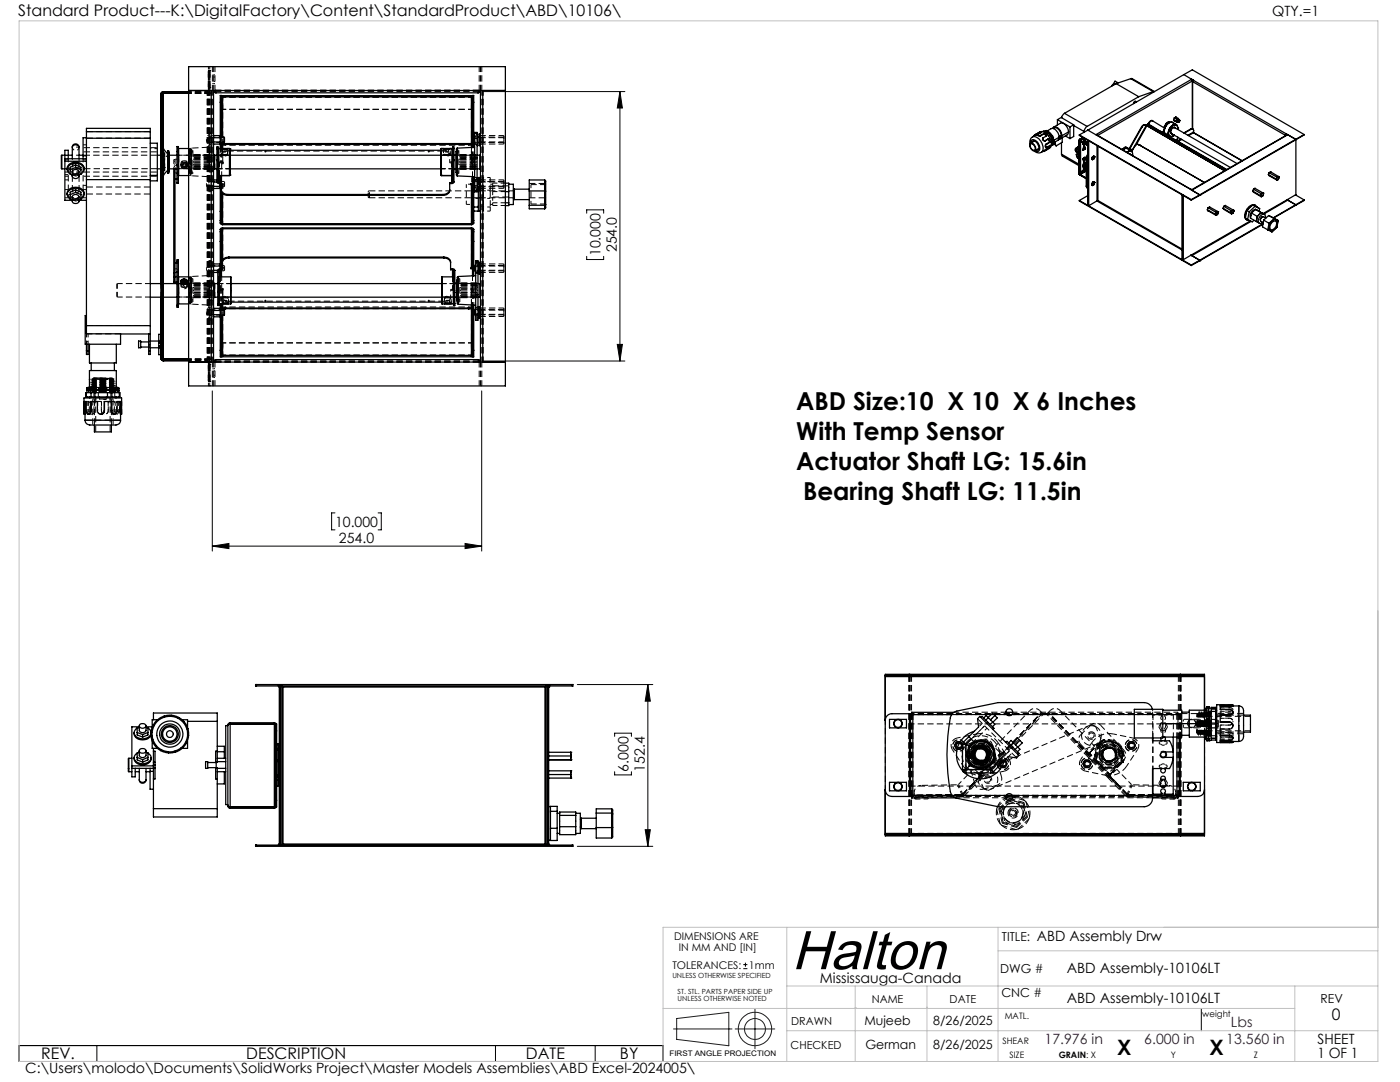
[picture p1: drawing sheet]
<svg xmlns="http://www.w3.org/2000/svg" width="279mm" height="216mm" viewBox="0 0 279 216" stroke-linecap="round" stroke-linejoin="round" font-family="sans-serif">
<defs><g id="words">
<text font-size="11" x="158" y="193.4">Halton</text>
<g font-size="4.9">
<text x="158.9" y="81.9">ABD Size:10 X 10 X 6 Inches</text>
<text x="158.9" y="87.8">With Temp Sensor</text>
<text x="158.9" y="93.7">Actuator Shaft LG: 15.6in</text>
<text x="160.3" y="99.7">Bearing Shaft LG: 11.5in</text>
</g>
<g font-size="4.2">
<text x="223" y="210.4">X</text>
<text x="241.4" y="210.4">X</text>
</g>
<g font-size="3.2">
<text x="3.6" y="3.3">Standard Product---K:\DigitalFactory\Content\StandardProduct\ABD\10106\</text>
<text x="265.8" y="203.5">0</text>
<text x="8.2" y="211.4">REV.</text>
<text x="49.2" y="211.4">DESCRIPTION</text>
<text x="105" y="211.4">DATE</text>
<text x="123.7" y="211.4">BY</text>
</g>
<g font-size="2.8">
<text x="253.9" y="3.3">QTY.=1</text>
<text x="119.9" y="51.1" transform="rotate(-90 119.9 51.1)">10.000</text>
<text x="123.1" y="50.3" transform="rotate(-90 123.1 50.3)">254.0</text>
<text x="66.9" y="105.1">10.000</text>
<text x="67.6" y="108.3">254.0</text>
<text x="125.4" y="154" transform="rotate(-90 125.4 154)">6.000</text>
<text x="128.7" y="154" transform="rotate(-90 128.7 154)">152.4</text>
<text x="206.9" y="187.8">ABD Assembly Drw</text>
<text x="163.6" y="196.1">Mississauga-Canada</text>
<text x="212.9" y="194.1">ABD Assembly-10106LT</text>
<text x="212.9" y="200.1">ABD Assembly-10106LT</text>
<text x="263" y="208.3">SHEET</text>
<text x="5" y="214.1">C:\Users\molodo\Documents\SolidWorks Project\Master Models Assemblies\ABD Excel-2024005\</text>
<text x="262.9" y="211.1">1 OF 1</text>
</g>
<g font-size="2.8" fill="#400040">
<text x="208.5" y="208.3">17.976 in</text>
<text x="228.4" y="208.3">6.000 in</text>
<text x="244.7" y="208.3">13.560 in</text>
<text x="245.7" y="204.9">Lbs</text>
</g>
<g font-size="2.5">
<text x="200" y="187.8">TITLE:</text>
<text x="199.6" y="194.1">DWG #</text>
<text x="199.9" y="198.9">CNC #</text>
<text x="263.5" y="200.1">REV</text>
<text x="172.5" y="204.6">Mujeeb</text>
<text x="172.7" y="209.3">German</text>
<text x="186.2" y="204.6">8/26/2025</text>
<text x="186.2" y="209.3">8/26/2025</text>
</g>
<g font-size="2.2">
<text x="174" y="200.1">NAME</text>
<text x="189.5" y="200.1">DATE</text>
<text x="157.8" y="209.3">CHECKED</text>
<text x="157.9" y="204.6">DRAWN</text>
</g>
<g font-size="2.1">
<text x="134.5" y="187.6">DIMENSIONS ARE</text>
<text x="135.5" y="189.7">IN MM AND [IN]</text>
<text x="134.2" y="193.3">TOLERANCES:</text>
<text x="149.5" y="193.3">1mm</text>
</g>
<g font-size="1.8">
<text x="200.5" y="203.3">MATL.</text>
<text x="240" y="202.8">weight</text>
<text x="200.1" y="208.3">SHEAR</text>
<text x="201.5" y="211.1">SIZE</text>
<text x="211.3" y="211.1">GRAIN: X</text>
<text x="233.7" y="211.1">Y</text>
<text x="250.2" y="211.1">Z</text>
</g>
<text font-size="1.5" x="133.6" y="210.7">FIRST ANGLE PROJECTION</text>
<g font-size="1.4">
<text x="134.2" y="195.1">UNLESS OTHERWISE SPECIFIED</text>
<text x="135.2" y="198.3">ST. STL. PARTS PAPER SIDE UP</text>
<text x="135.2" y="199.7">UNLESS OTHERWISE NOTED</text>
</g>
</g></defs>
<g fill="none" stroke="#000" stroke-width=".25">
<path d="M32.1 18.8h.1M32.1 18.8h.2M32.1 18.8v52.7M32.3 18.8h.1M32.3 18.8v52.7M32.6 18.6l-.5 .2M32.6 18.3l-.3 .1-.2 .4M32.6 18.6l-.3 .2M32.6 18.3l-.4 .2-.1 .3M32.6 18.6h.1M32.6 18.3h.1M32.6 18.6h5"/>
<path d="M32.6 18.3v53.7M32.6 18.3h5M37.6 13.3h63.3v63.7h-63.3zM37.6 18.1h63.3M42.2 18.1v54.1M42.9 18.1l.2 .4M42.9 18.1h.1M43.1 18.5l-.3-.1-.2-.3v54.1l.2-.3 .3-.1M43.1 18.5h52.3M44.2 19.3h.2M44.4 19.3v-.2h49.7v.2M44.4 19.3v8.1"/>
<path d="M44.4 19.3h49.7M94.1 19.3h.2M94.1 19.3v9.3M95.4 18.5l.3-.1 .2-.3v54.1l-.3-.4h-.2M95.6 18.1l-.2 .4M95.6 18.1h.1M96.3 18.1v54.1M222.4 16.8h.1M222.4 16.9h-.3l-.2 .2M222.7 16.7l-10.3 5.9M222.7 16.7l4.6 2.6M222.9 16.6l-.6 .2"/>
<path d="M223.2 16.5l-.7-.3-.4 .7M225.7 15.7h.3l4.4 2.6h-.2M225.7 15.7l4.5 2.6M225.7 15.7l-3 1M227.3 19.3l-10.3 5.9M230.2 18.3l-2.9 1M236.3 14.9l1.8 1.1M236.3 14.9l1.6-1 22.4 12.9M236.3 14.9l-19.2 11.1M238 16.1l-.2-.3-19.1 11.1M238 16h.1M238 16l.1 .1"/>
<path d="M238 16v.3M238 16.3l18.5 10.7M238 16.3v9.4M238.1 16l-.1 .3M238.1 16l20.5 11.8M12.3 31v2.7M12.3 31l-.1 .1v2.5l.1 .1M12.3 31h.6M12.3 33.7h.6M12.9 32.2h4.4M12.9 31.7h4.4M13.4 33.8a1.81 1.81 0 0 1 3-.7l.4 .7"/>
<path d="M13.4 33.8a1.65 1.65 0 0 1 2.4-1.3l.8 .6 .2 .7M13.4 33.8l.2 .5 .4 .4M13.4 38.8a1.65 1.65 0 0 1 2.4-1.3l.6 .3a.93 .93 0 0 1 .4 1M13.4 38.8l.2 .5 .4 .4M13.4 38.8a1.84 1.84 0 0 1 3-.8l.4 .8M13.6 31h.8M13.6 31.7v-1.7h-.7v10h1.5M14 34.7l.4 .2-.3-.2M14.4 35.2a.71 .71 0 0 0 .7 .4 .71 .71 0 0 0 .7-.4M14.4 35.2a.71 .71 0 0 1 .7-.5 .71 .71 0 0 1 .7 .5M14.4 35.2v-.9a.71 .71 0 0 1 .7-.5 .71 .71 0 0 1 .7 .5v.9M14.4 29.4a.71 .71 0 0 1 .7-.5 .71 .71 0 0 1 .7 .5"/>
<path d="M14.4 29.4a.67 .67 0 0 1 .7-.7 .67 .67 0 0 1 .7 .7M14.4 29.4v2.3M15.1 37.9l-1.1 .4v1.4l.4 .2-.3-.2M15.1 37.9l1.1 .4v1.4l-.4 .2 .3-.2M15.1 32.9v.5M15.1 37.9v.5M15.1 32.9l1.1 .5v1.3M15.1 33.4l1.1 .5M15.1 32.9l-1.1 .5v1.3M15.1 33.4l-1.1 .5M15.1 38.4l1.1 .4M15.1 38.4l-1.1 .4"/>
<path d="M15.8 31h.8M15.8 29.4v2.3M15.8 40h1.5M16.2 34.7l-.4 .2 .3-.2M16.6 31.1h.7M16.6 31.1v.6M16.8 33.8a1.07 1.07 0 0 1-.6 .9M16.8 38.8a1.07 1.07 0 0 1-.6 .9M17.3 26.3v1.3M17.3 26.3v-.7h12.7v.7M17.3 27.5h-.7v3.6M17.3 27.6v37.4"/>
<path d="M17.3 27.6h12.7M17.3 35.8h12.7M17.3 26.3h12.7M30 26.3v1.3M30 28.6h1.4v6.4M30 27.6v37.4M30 35h1.4M31.4 35v1.1h-1.4M31.4 31h.9M31.4 33.7h.9M32.1 31v-.3v3.3M32.1 33.7v.3"/>
<path d="M32.1 34h.2M32.1 30.7h.2M32.6 29.6l.9 1.1M32.6 29.6l-.3 .1v5.2l.3 .2M32.6 29.6v5.5M33.5 33.9l-.9 1.2M33.5 30.1v4.5M33.5 30.1a3.5 3.5 0 0 1 .3 2.3v.3a2.68 2.68 0 0 1-.3 1.9M33.8 31h1.5M33.8 33.7h1.5M34.7 33.7v22.6h.2M34.9 35.7h.4"/>
<path d="M34.9 33.7v21.5M35.3 32.9v1.7M35.3 30.2v-1h.3v1M35.3 36.5h.3M35.3 30.2h.3M35.3 30.2v2.7M35.3 34.6v1.9M35.3 32.9h.3M35.3 34.6h.3M35.6 35h.1M35.6 32.9v1.7M35.6 30.2v2.7"/>
<path d="M35.6 34.6v1.9M35.6 29.6v.1M35.6 29.6v5.4M35.6 29.6h2M35.6 35h2M42.6 27.5h1.4M42.6 30.9h.2M42.6 35.9h.7M42.6 28.3h1.4M42.6 28.8h1.4M42.6 27.1h1.4M42.6 37.6h1.4"/>
<path d="M42.6 37.2h1.4M42.8 30.9v2.8M42.8 30.9l.5 .1M42.8 33.7l-.2 .1M43.3 31.9v1.9M43.3 29.7v-.4h.2v.4M43.3 33.8v2.6l.4 .2M43.3 29.7h.2M43.3 33.7h-.5M43.3 31.9h.2M43.3 33.8h.2M43.3 29.7v2.2"/>
<path d="M43.5 35h.1M43.5 31.9v1.9M43.5 36.3l.5 .1M43.5 29.7v2.2M43.5 36.3h-.9M43.5 29.7h.1M43.5 31.9h.1M43.5 33.8v2.5M43.6 29.6l-.1 .1M43.6 29.6v5.4M43.6 29.6h.6M43.6 35h2.3"/>
<path d="M43.7 35v1.6M43.7 36.6h.3M44 37.3h.1M44 20.4v-1.4h.2v1.4M44 28.4h.7M44 27.4h.7M44 20.4v9.2M44 20.4h.2M44.1 29.6h1.3M44.2 38.1l.4 .4 .9 .3M44.2 28.6l.2 .1M44.2 28.5l.2 .1"/>
<path d="M44.2 28.8h.2M44.2 29.6h1.7M44.2 20.4v7M44.2 28.4v1.2M44.4 28.6v.2M44.4 28.4v.2M44.4 28.8v.8M44.4 28.8h49.7M44.4 28.6h49.7M44.7 27.4v1M44.7 27.4l.1 .1-.1 .9M44.9 28.7l.1 .1z"/>
<path d="M45.5 39l-1.1-.4v6.2M45.5 38.8h42.9M45.5 38.8v.2M45.5 39h42.9M45.8 29.6v5.4M45.9 29.6v5.4M45.9 34.9h.1M45.9 29.7h.1M45.9 29.7v5.2M45.9 31h42.1M45.9 33.7h42.1M45.9 30h42.1"/>
<path d="M88 29.7h.1M88 34.9h.1M88 29.7v5.2M88.1 29.6v5.4M88.1 29.6h2.2M88.1 35h2.2M88.4 38.8v.2M88.5 29.6h1.3M89.7 37.9a1.27 1.27 0 0 1-1.3 .9M89.7 36.6h.4M90.1 35v1.6M90.2 29.6v5.4"/>
<path d="M90.3 29.6v.1M90.3 29.6v5.4M90.3 35h.1M90.3 31.9v1.9M90.3 36.3l-.1 .1h-.5v1.7a1.29 1.29 0 0 1-1.3 .9M90.3 29.7v-.4h.3v.4M90.3 29.7v2.2M90.3 29.7h.3M90.3 31.9h.3M90.3 33.8h.3M90.3 36.3h.3M90.3 29.7h.1"/>
<path d="M90.3 33.8v2.5M90.6 31.9v1.9M90.6 36.3l-.1 .2-.4 .1M90.6 31h.4M90.6 33.7h.4M90.6 29.7v2.2M90.6 33.8v2.5M91.1 30.2v4.2M91.3 29.6l-.2 .1v5.3l.2 .1M91.3 29.6v5.5M91.3 35.1l3 .1M93.5 28.7l.1 .1z"/>
<path d="M94 36.7h.3l-.1 .1h-.2zM94.1 28.6v.2M94.1 28.8v.6M94.1 36.8v8M94.3 28.6l-.2 .1M94.3 28.5l-.2 .1M94.3 28.8h-.2M94.3 20.4v-1.4h.2v1.4M94.3 27.7h.2M94.3 27.9h.2M94.3 35.2h.2v7M94.3 20.4v9"/>
<path d="M94.3 35.2v7M94.3 20.4h.2M94.5 35.3h.2M94.5 20.4v9M94.5 35.5h.2M94.5 38h.2M94.7 27.6v.7M94.7 36.4v.7M94.7 31.5v4.3M94.7 27.6v-1.2h.5v1.2M94.7 38v.3h.5v-.3M94.7 29.4l-3.4 .2"/>
<path d="M94.7 35.8h.5M94.7 31.5h.5M94.7 27.6h.5M94.7 27.6v3.9M94.7 35.8v2.2M94.7 38h.5M95.2 26.8l.1-.1v2.4l-.1-.1M95.2 35.7l.1-.1v2.3h-.1M95.2 31.5v4.3M95.2 31h.6M95.2 33.7h.6M95.2 35.5h.3"/>
<path d="M95.2 38h.3M95.2 27.6v3.9M95.2 35.8v2.2M95.3 28.4h.3M95.3 27.4h.3M95.3 36.2h.3M95.3 37.3h.3M95.5 37.3v4.9h.3v-4.3M95.8 31v2.7M95.8 31l.1 .1M95.8 35.6v-.2h-.3v.8M95.8 38.1h.1"/>
<path d="M95.8 39.5h.1M95.8 35.6h.1M95.9 35.6h-.3v2.3h.3M95.9 26.7h-.3v2.4h.3M95.9 33.6l-.1 .1M100.9 36.5h.6v4.5h-.6M100.9 38.2h.6M101.5 36.8h.9v4h-.9M102.4 39.6l.3 .2M102.7 37.8v2M102.7 37.7v.1M102.7 37.7l-.3 .3"/>
<path d="M102.7 37.7h2.9M102.7 39.8h2.9M105.6 38.1h3.3M108.7 35.9l.2 .2v5.4l-.2 .2M108.7 35.9h-3.1v5.8h3.1M108.7 35.9v5.8M205.6 28.7a.9 .9 0 0 1 .9 .4 .9 .9 0 0 1 0 1 1.06 1.06 0 0 1-.9-1.4zM205.7 28.8a.77 .77 0 0 1 .8 .3 .77 .77 0 0 1-.1 .9 .9 .9 0 0 1-.7-1.2zM205.9 28.5a.56 .56 0 0 1 .5-.4 .56 .56 0 0 1 .5 .4 .89 .89 0 0 1 0 1.5h-.2M206.1 27.3a1.15 1.15 0 0 0-.5 1.4M206.1 27.3a1.76 1.76 0 0 1 1.9 1.6 1.31 1.31 0 0 1-.2 1.5M206.4 30.1a1.32 1.32 0 0 0 1.4 .3"/>
<path d="M206.4 27l1.1-.7a2.13 2.13 0 0 1 2.3 2 1.16 1.16 0 0 1-.4 1.3l-1 .6M206.4 28.2l-.7 .4a.61 .61 0 0 1 .3-.7 .61 .61 0 0 1 .8 .2 1.45 1.45 0 0 1 .4 2.1l-.7-.1M206.7 26.8l-.4 .4M206.7 26.8l.1 .1M206.8 26.9l-.7 .4M207.1 26.9a.38 .38 0 0 0 .6 .2M207.3 29.6l-.8 .5M207.4 26.4h.5l-.7 .4a.3 .3 0 0 0 .2 .3 .3 .3 0 0 0 .3-.1M207.4 26.4l-.7 .4M207.4 26.4v.1M207.4 26.5l-.6 .4M207.7 27v.1"/>
<path d="M207.8 26.5h-.4M208.1 27.6a.37 .37 0 0 0 0 .4 .37 .37 0 0 0 .5 .1M208.2 27.5l-.1 .1M208.3 30.1l-.5 .3M208.3 30.1l.1 .1M208.3 26.2h-.2M208.3 26.2l-.1 .1M208.3 26.2l.9 .4M208.4 26.7l.4 .5M208.4 26.6l.5 .5-.7 .4a.38 .38 0 0 0 0 .4 .38 .38 0 0 0 .4 .2M208.4 26.7l-.7 .4M208.4 26.6l-.7 .4"/>
<path d="M208.4 26.6v.1M208.6 28.1h.1M208.7 29.8l-.4 .3M208.7 26.2l.1 .1-.3-.1M208.7 26.2l.3 .1M208.7 26.2l.2-.2 .3 .2M208.7 29.8l.1 .1M208.8 28.8a.37 .37 0 0 0 0 .6M208.8 29.9l-.4 .3M208.8 26.1l-.4 .1M208.8 28.8h.1M208.9 28.8a.28 .28 0 0 0-.3 .3 .28 .28 0 0 0 .3 .3l.7-.4-.2 .5"/>
<path d="M209 26.3l.1 .1M209 26.1l.8-.4a1.49 1.49 0 0 1 1.6 1.5v.2M209.1 26.4l.7 .8M209.2 27.7l.2 .7M209.2 26.6l.3 .3M209.2 27.7l-.6 .4M209.2 26.6l-.3 .1M209.2 26.2l.1 .1M209.2 26.2l-.2 .1M209.3 27.7l.2 .7M209.3 26.3l.7 .8M209.3 27.7l-.7 .4"/>
<path d="M209.3 27.7h-.1M209.3 26.3l-.2 .1M209.4 29.4l-.7 .4M209.4 29.4v.1M209.4 29.5l-.6 .4M209.4 28.4l-.6 .4M209.4 28.4h.1M209.5 29l-.1 .4M209.5 28.4l-.6 .4M209.5 26.9l-.3 .2M209.5 26.9l.5 1.2M209.8 28.9l.2-.1z"/>
<path d="M209.8 27.2l.2 .4M210 28.8v.2M210 28.1l.1 .4M210 27.6l.1 1M210 27.1l.3 .4-.3 .1M210 28.1l-.2 .1M210 27.1l-.2 .1M210.1 28.6v.1M210.1 25.6a.81 .81 0 0 1 1.4 .3l.4 1.2M210.1 28.5l-.3 .1M210.1 28.5l-.3 .6M210.1 28.7l-.1 .3"/>
<path d="M210.2 27.5l.1 1M210.2 25.6a1.17 1.17 0 0 1 1.6 1.2v.2M210.3 28.5v.1M210.3 28.5l-.2 .1M210.3 25.4l1.3-.8a1.6 1.6 0 0 1 1.7 1.7M210.3 28.6l-.3 .4M210.3 28.6l-.2 .1M210.4 28.4l.4 .7M210.5 28.3l.3 .8M211 23.9l2.5 1.4M211 23.9v1M211.2 27.9h.1"/>
<path d="M211.4 27.4l-.2 .6-.9 .5M211.4 27.8l-.2 .1M211.4 27.4l-1.1 .6M211.8 27l-.1 .4-.4 .3M211.8 27l-.4 .2M211.8 30.8l.2 .4 3.5 2M211.8 28.5v2.3M211.8 30.8l3.7 2.1M211.9 23.4l-.9 .5M211.9 27.1l-.2 .6-.4 .1M212 27.5v.9l-1.2 .7M212.4 22.6l-.4 .5-.1 .4 2.4 1.4"/>
<path d="M212.4 22.6l4.6 2.6M212.6 27.1l.9 .6M213.3 26.3l-.3 .6-1.4 .8M213.3 26.3l-1.4 .8M213.5 25.3v2.4M214.3 24.9v.1M214.3 25l2.1 1.2M214.3 25v2.2l-.8 .5M214.3 24.9l-.8 .4M214.8 30.8l.1 .5 .3 .3M214.8 30.8l.1 .1M214.9 30.9l.3 .7"/>
<path d="M214.9 29.6l-.1 .2v.3M214.9 29.6a.36 .36 0 0 0-.1 .6M215 29.5a.34 .34 0 0 0-.4 .2 .34 .34 0 0 0 .2 .4M215.1 29.3l-.3 .9 .1 .2M215.1 29.3l.1 .1M215.2 29.4l-.3 1M215.2 30.3h.1M215.3 30.2l.1 .3M215.3 28v6.7M215.4 30.5l.1 .1-.6 .3M215.4 30.5l-.6 .3M215.4 28v.1"/>
<path d="M215.4 34.6v.2M215.4 34.6l.1 .3M215.4 26.9l22.3 12.9M215.4 26.9l22.3 13M215.4 28v6.8M215.4 28.1l1.7 1M215.4 28h.1M215.4 34.8l1.7 1-1.6-.9M215.4 34.6h.1M215.4 28v6.7M215.5 27.9l-.1 .1M215.5 28h.1"/>
<path d="M215.5 34.6v.2M215.5 27.9l1.6 .9M215.5 28l1.6 1M215.5 28l1.6 .9M215.5 28l-.1 .1M215.5 34.8l1.6 .9M215.5 34.8h-.1M215.5 30.1l-.6 .3M215.5 27.8v7.1M215.5 34.2l.2 .1M215.5 27.8l.2 .1M215.5 29.2l-.3 .2"/>
<path d="M215.5 31.4l-.3 .2M215.5 29l-.4 .3M215.7 27.9v6.4M216.1 28.6h.1M216.1 28.6l.1 .2M216.1 33.2h.1M216.1 33.2l.1 .2M216.1 29.9h.1M216.1 31.8h.1M216.1 27.5h.1M216.1 29.8l.1 .1M216.1 31.7l.1 .1"/>
<path d="M216.1 27.4l-.7 .5M216.1 28.6l.2 .3M216.1 33.2l.2 .2M216.1 31.8h.2M216.2 29.9h.1M216.2 31.8h.1M216.2 27.5l.1 .1M216.2 28.2l-.1 .4M216.2 28.2l.1 .1M216.2 28.8l.1 .1M216.2 32.8l-.1 .4M216.2 32.8h.1"/>
<path d="M216.2 33.4h.1M216.2 27.5l-.5 .4M216.2 28.5l.1 .1M216.2 29.5l.1 .1M216.2 33.8l.1 .1M216.2 27.5l-.7 .4M216.2 27.5l-.8 .5M216.3 27.6l-.8 .4M216.3 33.6h.1M216.3 28.6l.1 .1-.2 .1M216.3 29.6l-.2 .2 .1 .1M216.3 27.6v.3l.2-.2"/>
<path d="M216.3 33.9l-.6 .4M216.3 32.8l-.1 .5a.25 .25 0 0 0 .3-.1 .25 .25 0 0 0 0-.3M216.3 27.6l-.2-.2-.6 .4M216.3 28.3l-.2 .3M216.3 32.8l-.2 .4M216.4 27.6l-.2 .2M216.4 28.6v-.1l-.2 .3M216.4 29.7l-.3 .1M216.4 31.7l-.2 .4M216.4 31.6v.2M216.4 33.4v.1M216.4 29.7h.1"/>
<path d="M216.4 31.6h.1M216.4 26.2v.2M216.4 28v.3M216.4 31.4v.1M216.4 31.7v.2M216.4 32.4v.1M216.4 28v.2M216.4 28.2l-.1 .2 .1 .1M216.4 29.2l-.1 .2 .1 .1M216.4 32.4l-.1 .3h.1M216.4 32.8l-.2 .5M216.4 32.8v-.1v.4"/>
<path d="M216.4 33.4l-.1 .3 .1 .1M216.4 28.2h.1M216.4 29.6l.2 .1M216.4 29.6v.1M216.4 31.5l.2 .1M216.4 31.5v.1M216.4 32.8l.1 .1M216.4 28.5a.21 .21 0 0 1 .1 .3 .21 .21 0 0 1-.3 .1l.1-.3M216.4 29.5h.1M216.4 29.5l.1-.3a.22 .22 0 0 0-.3 .1 .22 .22 0 0 0 .1 .3M216.4 31.8a.23 .23 0 0 1 .1 .2 .23 .23 0 0 1-.3 .1l.1-.3M216.4 33.8h.1"/>
<path d="M216.4 33.8l.1-.3a.22 .22 0 0 0-.3 .1 .22 .22 0 0 0 .1 .3M216.4 32.7l.1 .2M216.4 32.7l.1-.2a.22 .22 0 0 0-.3 0 .22 .22 0 0 0 .1 .3M216.5 29.5h.1M216.5 31.4h.1M216.5 33.8h.1M216.5 29.7l-.3 .2M216.5 29.5h.1v.2M216.5 31.6l-.1 .2M216.5 31.4h.1v.2M216.5 31.4l-.4 .3 .1 .1M216.5 29.5l-.1 .1"/>
<path d="M216.5 31.4l-.1 .1M216.5 28.2l-.1 .3M216.5 28.2v-.1a.29 .29 0 0 0-.3 .1 .29 .29 0 0 0 .1 .4M216.5 28l-.3 .2M216.5 28l.1 .1M216.5 28l.2 .2M216.5 28.6l-.3 .2M216.5 28.6l.1 .1M216.5 32.6l-.3 .2M216.5 32.6h.1M216.5 32.6l.2 .2M216.5 33.2l-.3 .2"/>
<path d="M216.5 33.2l.1 .1M216.6 29.7h-.1M216.6 31.6h-.1M216.6 28.1l-.3 .2M216.6 28.1l.2 .2M216.6 28.7l-.3 .2M216.6 32.6l-.3 .2M216.6 32.6l.2 .3M216.6 33.3l-.3 .1M216.7 28.2l.1 .1M216.7 28.2l-.2 .4M216.7 32.8l.1 .1"/>
<path d="M216.7 32.8l-.2 .4M216.8 37.1l.3 .4-.2-.3M216.8 31.5v5.6M216.8 31.5h.1M216.8 37.1l.1 .1M216.8 28.3l-.2 .4M216.8 32.9l-.2 .4M216.9 31.5v5.7M216.9 37.5h.1M217 25.2l-.5 .5-.1 .5M217.1 31l-.2 .5M217.1 30.8l-.3 .7"/>
<path d="M217.1 33.6l-.5 .2M217.1 39.1l-1.7 .9M217.1 33.5l-.6 .3M217.1 34l-1.6 .9M217.1 33.6l-1.7 1M217.1 33.9l-1.6 .9M217.1 33.7l-1.6 .9M217.1 26h.1M217.1 26l-1.7 .9M217.1 26l20.5 11.8M217.1 28v12.9h.1M217.2 28h.1"/>
<path d="M217.2 28l.1 .1M217.2 28v13l.1 .1M217.2 28l-.1 .1 .1 .1M217.3 28.1h.1M217.3 28.1v13M218.1 36.4l.2 .1-.4 .2M218.2 36.3l.1 .1M218.2 31.7h.1M218.2 31.7l-.3 .1M218.2 36.8l.1 .1M218.2 36.8l-.3 .2M218.2 31.6v.1"/>
<path d="M218.2 36.8h.1M218.3 31.2l-.4 .6M218.3 36.4l-.4 .5M218.3 31.1l.1 .2M218.3 36.4v-.1l.1 .1M218.3 31.3l-.4 .1M218.3 31.4l-.4 .2M218.3 36.4l-.4 .2M218.3 31.2h.1M218.3 31.1l.2 .2M218.3 31.1l-.3 .2-.2 .4 .2 .2 .3-.2M218.4 31.3h.1"/>
<path d="M218.4 36.4h.1M218.4 31.3l-.2 .4M218.4 36.4l-.2 .4M218.5 36.4l-.2-.2-.3 .2-.2 .4 .2 .2 .3-.1M218.5 36.4l-.2 .5M218.5 31.3l-.2 .4M218.9 27h.2M218.9 29.1v11M219.1 27l18.7 10.9M219.1 29.2v10.8M224 29.8h.2M224 29.8v.1"/>
<path d="M224.1 29.9l.2-.1zM224.2 29.8v.1M224.3 29.8l.6-.2 .9 .5M224.7 29.4l.1 .1a.58 .58 0 0 0-.6 .3M224.7 29.4h-.3l-.4 .4M224.7 29.4l1 .5M224.9 30.4a.65 .65 0 0 1 .9-.2 .65 .65 0 0 1 .2 .8M225.4 30.7l.1 .1M225.5 29.7l.5 .2M225.7 29.9l.1 .1M225.7 29.9l-.1-.1 .3 .2M225.7 29.9l-.1 .2"/>
<path d="M225.8 30.1l.2 .3M225.8 30.1h-.6l-.3 .3M225.8 30l-.1 .1M226 29.9v.1M226.2 20.6v.1M226.5 20.2l.2 .2M226.7 20.4a.28 .28 0 0 0-.4-.2 .28 .28 0 0 0-.1 .4M226.7 20.4h.1M227.3 28.9a.63 .63 0 0 0-.8 .3l-.5 .9-.2-.1M227.3 28.9h.1M227.3 28.9l13 7.5M227.8 25.3h.1"/>
<path d="M227.8 25.3l-2.4 4.3 .1 .1M227.9 25.3l-2.4 4.4M228.5 24.9h.1a.58 .58 0 0 0-.7 .4M228.5 24.9h-.2l-.5 .4M228.5 24.9l.3 .1M228.8 25l.1 .1M228.8 25h-.1l.2 .1M228.8 25l-2.8 4.9M228.9 25.1l15.5 9M228.9 25.1l-2.1 3.8M229.1 24.7l.1 .3M229.1 24.7l.1 .1"/>
<path d="M229.2 25l2.8 1.7M229.2 25l15.5 8.9M229.2 24.8v.1M229.2 24.9v.1M229.2 24.9l15.6 9M229.2 24.8l2.2 1.3M229.3 24.4l-.2 .3M229.3 24.4l.1 .1M229.4 24.5l-.2 .3M230 24.1h-.2l-.4 .4M230 24.1a.49 .49 0 0 0-.7 .3M230 24.1l2.5 1.5"/>
<path d="M231.4 26.1l.3 .1M231.4 26.1h.1M231.7 26.2l13.1 7.6M231.7 26.2v.1M231.9 26.7h.1M231.9 26.7l1.6 1M231.9 26.7l.1 .1v-.1M232 26.7h.1M232.1 26.4l.4 .2M232.4 25.8l-.1 .3M232.4 25.8v.6l.1 .3 .9 .5M232.5 25.6a1.33 1.33 0 0 1 1.5-1.2l.7 .5a1.55 1.55 0 0 0-1.3 2.3l-.7-.5a.81 .81 0 0 1-.3-1"/>
<path d="M232.5 25.6l-.5 .8M232.7 24.7a.55 .55 0 0 1 .7-.3 .58 .58 0 0 0-.6 .4M232.7 24.7l-.5 .8M232.7 24.7l.1 .1M232.8 24.8l-.5 .7M233.2 27.1l.1 .1M233.3 24.5l-.5 .4-.4 .7a1.41 1.41 0 0 1 1.6-1.2l.8 .5M233.3 27.2h.1M233.4 27.2h.1M233.5 27.7h.1M233.5 27.7l1.3 .8M233.5 27.2v.1"/>
<path d="M233.6 26.3l.2 .3 11.7 6.8M233.7 27.3h-.1M233.8 25.2a.67 .67 0 0 1 .9-.3 .67 .67 0 0 1 .3 .9 .67 .67 0 0 0-.3-.9 .67 .67 0 0 0-.9 .4 1.37 1.37 0 0 0-.3 1.9h.3l.6-.2a.69 .69 0 0 1-1 .1 .69 .69 0 0 1-.1-1zM234.1 27.1h.1M234.1 25.5l.3-.1 12.5 7.2M234.2 23.9l.5 .3M234.2 23.9l.2 .2M234.4 23.5l-.2 .4M234.4 23.5l.4 .3M234.4 24.1l.4 .3M234.6 25.5a.71 .71 0 0 0-.9 .2 .71 .71 0 0 0 0 .9l.2 .1M234.6 25.5a.73 .73 0 0 0-.9 .3 .73 .73 0 0 0 .1 .9h.1"/>
<path d="M234.7 23.4h.1M234.7 23.4l-.3 .1M234.7 23.4l.4 .2M234.7 24.2l.1 .2M234.8 24.9l.2 .2M234.8 24.9a1.54 1.54 0 0 0-1.4 2.3M234.8 24.2l.3 .2M234.8 23.8l-.1 .4M235 24.3l-.2 .1M235 25.5h.1M235.1 27.4l-.3 .6M235.1 27.4l-.2 .7"/>
<path d="M235.1 23.8a.3 .3 0 0 0-.3 .1 .3 .3 0 0 0 0 .3M235.1 23.8l.3 .1M235.1 23.6l-.3 .2M235.1 23.6l.2 .2M235.2 24.1l.1-.1a.18 .18 0 0 1 .1 .3 .18 .18 0 0 1-.3 0zM235.4 24.1v-.1a.22 .22 0 0 0-.3 .1 .22 .22 0 0 0 .2 .3v-.1M235.7 27.7l-.7 .4M235.8 27.8l-.7 .4M235.9 38.9h.1M235.9 38.9v12.9l.1 .1M236 38.9v13M236.1 39.1v12.8"/>
<path d="M236.1 39v.1M236.8 29.6h-.1M236.8 29.7h.1M237.3 29.9h.1M237.6 37.8l.1 .1M237.6 37.8l1.8 1.1M237.7 25.7l.4 .1M237.7 25.7l-1.4 .8M237.7 25.7v.1M237.7 25.8a.3 .3 0 0 1 .4 0 .3 .3 0 0 1 .1 .3l-.1 .3M237.7 39.8v.1M237.7 25.8l-1.3 .8"/>
<path d="M237.8 37.9l19.2-11-19.2 11.1 1.6 .9M237.9 25.7v-9.5l-18.8 10.8M238.1 26.4l.1 .1M238.1 26.4l-1 .6M238.2 26.5l9.7 5.6M238.2 26.5l-1 .6M239.4 39h.1M239.4 38.9l-1.7 .9M239.4 38.9v.1M239.4 39l-1.7 .9M250 38.1l1.7 1.2M250 38.1l1.6 1"/>
<path d="M250.2 37.7l-.2 .4M250.2 37.7l1.5 1M250.4 37.6l1.6 .9M250.5 37.6l-.3 .1M251.6 39.1l.1 .2M251.6 38.8l.1 .4M251.6 38.8v.3M251.7 38.7l-.1 .1M251.8 38.7l.2-.1a.31 .31 0 0 1 .1 .4 .31 .31 0 0 1-.5 .1zM251.8 39.2l-.1 .1M251.9 38.6l-.3 .2M251.9 38.6h.2"/>
<path d="M251.9 38.6l-.2 .1M252 38.5l-.1 .1M252 38.5l.1 .1M252.1 38.6h.1M252.1 39l-.1 .1M252.1 38.6v.2M253.2 34.9l1.5 .8M253.3 34.5l1.5 .8M253.6 34.3l-.3 .1-.2 .4 .2 .3 1.5 .8M253.6 34.3h.1M253.6 34.3l1.5 .9M254.7 35.7l.1 .2"/>
<path d="M254.8 35.6v.3M254.8 35.6l-.1 .1M254.8 35.9h.1M254.8 35.3v.3M255 35.3l.1-.1a.33 .33 0 0 1 .1 .5 .33 .33 0 0 1-.5 .1zM255 35.9h-.2M255.1 35.2l.1 .1M255.1 35.2l-.3 .1M255.2 35.2l-.3 .1-.1 .3M255.2 35.7l-.1 .1M255.2 35.3v.2M256.5 27v.1"/>
<path d="M256.6 26.9l-.1 .1M256.8 26.8l-.2 .1M256.8 26.8v-.1l-.3 .3M256.8 26.8h.1M256.8 26.8v.1M256.8 26.9l-.3 .1M256.8 26.9h.1M256.9 39.8h.1M256.9 39.8l.1 .1M256.9 39.8l-4.8 2.8M257 39.9l1.6 1M257 39.9l-4.8 2.8"/>
<path d="M258.5 38.9l1.8 1M258.6 27.8l-19.2 11.1M258.6 27.8v.1M258.6 27.9l-19.2 11.1M258.6 27.9v10.9l-1.7 1M260.3 26.8l-1.7 1M260.3 26.8l-1.7 1.1M260.3 39.9l-1.7 1.1M260.3 39.9l-1.7 1M14.4 40.1a.71 .71 0 0 1 .7-.4 .71 .71 0 0 1 .7 .4M14.4 40.1v-.8a.71 .71 0 0 1 .7-.5 .71 .71 0 0 1 .7 .5v.8M14.4 40.1a.71 .71 0 0 0 .7 .5 .71 .71 0 0 0 .7-.5"/>
<path d="M30 56.6h5.3M30 59.3h5.3M34.7 55.2h.2M34.7 54.4h.2M34.9 55.2h.1M34.9 55.2v1.2h.4M34.9 52.4h.4M35.3 54.4v1.9M35.3 52.3v-.4h.3v.4M35.3 52.5v1.9M35.3 54.4h.3M35.3 56.3h.3"/>
<path d="M35.3 52.3h.3M35.3 52.3v.2M35.3 56.3v4.6M35.6 54.4v1.9M35.6 52.3v2.1M35.6 56.3v4.6M35.6 55.2v.1M35.6 55.2v5.4M35.6 55.2h2M36.2 55.9a.72 .72 0 0 1 .7-.2 .72 .72 0 0 1 .5 .6 .65 .65 0 0 1-.8 .4 .65 .65 0 0 1-.4-.8zM36.4 55.8a.44 .44 0 0 1 .6 0 .44 .44 0 0 1 .1 .6 .44 .44 0 0 1-.6 .1 .44 .44 0 0 1-.1-.7zM36.4 56l.4-.2 .3 .2v.3l-.3 .1-.4-.1z"/>
<path d="M36.8 55.7l-.5 .1-.2 .4M36.8 55.7l.4 .1 .2 .4M36.8 55.8v.5M36.8 56.3h-.2M36.8 56.3h.1M42.6 56.5l.2 .1M42.6 53.1h1.4M42.6 52.7h1.4M42.6 53.9h.9M42.6 54.4h.9M42.8 56.6v2.7M42.8 59.3l-.2 .1"/>
<path d="M42.8 56.6h.7M42.8 59.3h.1M42.8 59.3h.7M43.5 56.4v1.9M43.5 56.4h.2M43.5 58.3h.2M43.5 54h.2M43.5 54v2.4M43.5 58.3v2.3M43.7 56.4v1.9M43.7 58.3v2.3M43.7 54v2.4"/>
<path d="M43.7 58.3v.1M43.8 55.2l-.1 .1M43.8 55.2v5.4M43.8 55.2h2.2M44 53h.1M44 53.8h.1M44 53.8l-.3 .2M44 53.7h-.4l-.1 .3M44 53.7h.1M44 46.2v2M44 42.2v1.8M44 44.5l.1 .2 .3 .1"/>
<path d="M44 42.2h.2M44 42.2v-7h.2v7M44 44v.5M44 45.8v.4M44 48.2v7M44 46.2h.2M44 48.2h.2M44 45.8h.2M44 44h.2M44 44.5h.2M44.2 46.2v2M44.2 45.8l.1-.2h49.9l.1 .2"/>
<path d="M44.2 42.2v1.8M44.2 44.5l.1 .1h49.9l.1-.1M44.2 44v.5M44.2 45.8v.4M44.2 48.2v6.8h-.2M44.3 53.5l-.1 .1h.1M44.3 52.2v1.6h-.1M44.4 45.5v6.4l.5-.5 .8-.1M44.4 45.5h-.3l-.1 .3M44.4 45.5h49.7M44.4 44.8h49.7M45.7 51.5a1.2 1.2 0 0 0-1.4 .9"/>
<path d="M45.7 51.5h42.9M45.7 51.3v.2M45.7 51.3h42.9M46 55.2l.1 2.8M46 55.2v2.8M46 58v2.6M46.1 58l-.1 2.6M46.1 56.6h42.1M46.1 59.3h42.1M88.2 55.2v5.4M88.2 55.2h2.3M88.6 51.5a1.2 1.2 0 0 1 1.3 .9"/>
<path d="M88.6 51.3a1.21 1.21 0 0 1 1.3 .9v1.6h.5l.1 .2M88.6 51.3v.2M89.9 53.7h.4M90.3 53.7h.4l.1 .3M90.3 53.7v1.5M90.5 55.2v.1M90.5 55.2v5.4M90.5 56.4v1.9M90.5 58.3v2.3M90.5 56.4h.3M90.5 58.3h.3M90.5 54h.3"/>
<path d="M90.5 54v2.4M90.5 58.3v.1M90.8 56.4v1.9M90.8 56.6h.4M90.8 59.3h.4M90.8 54v2.4M90.8 58.3v2.3M91.3 55.9v4.1M91.5 55.2l-.2 .1v5.3l.2 .1M91.5 55.2v5.5M94 53.5l.3 .1h-.3zM94.1 45.5h.3l.1 .3"/>
<path d="M94.1 45.5v8M94.3 46.2v2M94.3 55h.1M94.3 42.2v1.8M94.3 42.2h.2M94.3 46.2h.2M94.3 48.2h.2M94.3 45.8h.2M94.3 44v.5M94.3 45.8v.4M94.3 48.2v6.8M94.3 55h.2"/>
<path d="M94.3 44h.2M94.3 44.5h.2M94.4 55l-2.9 .2M94.5 46.2v2M94.5 42.2v1.8M94.5 44.5l-.1 .2-.3 .1M94.5 42.1h1M94.5 44v.5M94.5 45.8v.4M94.5 48.2v6.8M94.5 41.3h1M94.9 52.8a1.29 1.29 0 0 0 0 1.5"/>
<path d="M94.9 54.4v4.4M94.9 52.3v-.3h.5v.3M94.9 55h-.4M94.9 52.3h.5M94.9 58.8h.5M94.9 52.3v2.1M94.9 58.8v3.9M94.9 54.4h.5M95.4 54.4v4.4M95.4 53h.2M95.4 54h.2M95.4 56.6h.4"/>
<path d="M95.4 59.3h.4M95.4 52.3v2.1M95.4 58.8v3.9M95.8 56.6v2.7M95.8 56.6l.1 .1M95.9 52.4h-.3v2.3h.3M95.9 59.2l-.1 .1M100.9 40.5h.6M108.9 40.8l-.1 .2h-3.2M215.4 40l22.3 13M215.4 40l22.3 12.9M218.9 40.1l17 9.8"/>
<path d="M219.1 40l-.2 .1M219.1 40l-1.8 1.1M219.1 40l16.8 9.7M236 51.8l.1 .1M236.1 51.8l-.1 .1M237.7 50.9h.1M237.7 50.9l1.7 1M237.7 52.9v.1M237.8 50.9h.1M237.8 50.9v.1M237.8 50.9l-1.7 1M237.8 51l1.6 .9"/>
<path d="M239.4 52h.1M239.4 51.9v.1M239.4 51.9l-1.7 1M239.4 52l-1.7 1M240.9 41.9l.2-.4 .3-.2 1.6 .9M240.9 41.9l.2 .2M240.9 41.8l1.6 1M241.1 42.1l1.6 .9M241.1 41.5l1.6 .9M242.5 42.8l.2 .2M242.6 42.6v.3M242.6 42.6l-.1 .2"/>
<path d="M242.6 42.9h.1M242.7 42.4l-.1 .2M242.7 42.4l.2-.1a.31 .31 0 0 1 .1 .4 .31 .31 0 0 1-.4 .1zM242.8 42.9l-.1 .1M242.8 42.3l-.2 .3M242.8 42.3l-.1 .1M243 42.2l-.2 .1M243 42.2v.1M243 42.3h.1M243 42.3h-.2M243 42.7l-.1 .1M243.1 42.3v.2"/>
<path d="M244.1 41.6l1.7 1.1M244.1 41.6l1.5 .9M244.2 41.2l-.1 .4M244.2 41.2l1.6 .9M244.5 41l1.6 .9M244.5 41l-.3 .2M244.5 41h.1M245.6 42.5l.2 .2M245.7 42.3l.1 .3M245.7 42.3l-.1 .2M245.8 42.1l-.1 .2M245.9 42.6l-.1 .1"/>
<path d="M245.9 42l-.2 .3M245.9 42h.1a.34 .34 0 0 1 .2 .4 .34 .34 0 0 1-.4 .2l-.1-.2zM245.9 42l-.1 .1M246.1 41.9l-.2 .1M246.1 41.9v.1M246.1 42h.1M246.1 42h-.2M246.1 42.4l-.1 .1M246.2 42.1v.1M248.6 43.4l-.1 .1 .5 .3M248.6 43.6a.55 .55 0 0 0 .7 .4M248.8 42.1l-.3 .9 .1 .4"/>
<path d="M248.8 42.1l-.2 1.3M248.8 42l.5 .3M248.8 42v.1M248.9 41.9l-.1 .1M249 43.8l.9 .5 .4-.3M249.3 42.3l-.3 1.5M249.5 44.1l-11.7 6.8M249.7 44.2l-11.9 6.8M249.8 42.5l1.1 .7M249.8 42.5l-.2 1 1.1 .7M249.9 41l-.5 .3-.5 .6M249.9 41l-1 .9"/>
<path d="M250 40.9l.5 .3M250 40.9l-.1 .1M250 40.9h.1M250.1 40.9a.66 .66 0 0 1 .7 .4zM250.5 41.2l-1.2 1.1M250.5 41.2l.9 .4M250.5 41.8a1.26 1.26 0 0 0-.9 1.7M250.5 41a1.36 1.36 0 0 0-1.8 .9 1.28 1.28 0 0 0 .2 2M250.5 41.8l1.2 .6M250.5 41.8l-.7 .7M250.5 41.8l.4 .1M250.6 41.8l.3 .1"/>
<path d="M250.7 44.2l.3 .1M250.8 43.7v.3l.2 .3M250.8 43.7l-.1 .5M250.9 41.9l1.4 .9M250.9 43.2l-.1 .5M250.9 41.3l.5 .3M251 44.3l.3 .3M251.3 42.8l-.5 .9M251.3 42.8l-.4 .4M251.4 41.6l-.1 .6M251.7 42.4l-.4 .4M251.7 42.4l.3 .2"/>
<path d="M251.9 43.3l-.3 .3-.1 .3M252 42.6l-.3-.1-.4 .3M252 42.6l.3 .2M252 44.8l-12.6 7.2M252.1 44.6l-12.7 7.3M252.2 43.9l-.2 1.4 1 .6M252.2 43.9l1.1 .7M252.3 42.8h.1M252.5 43.5a.5 .5 0 0 0-.2-.7 .5 .5 0 0 0-.7 .2 .91 .91 0 0 0-.1 1.6l.5-.2M252.6 43.5l-.4-.2a.6 .6 0 0 0-.6 .9l.5 .2M253 45.9l.8 .4 .1-.1M253.2 45.8l-.2 .1"/>
<path d="M253.2 45.8l.7 .4M253.2 43l-1 .9M253.2 43l1.1 .6M253.2 43l1.9 1M253.3 44.6h.1M253.3 44.6l-.3 1.3M253.4 44.6l-.2 1.2M253.8 44.4a.55 .55 0 0 1 .8-.2 .55 .55 0 0 1 .1 .8 .83 .83 0 0 1-1.2 .7 1.11 1.11 0 0 1 .3-1.3zM254.3 43.6v.1M254.3 43.6l-1 1M254.3 43.6l.8 .4M254.3 43.7l-.9 .9"/>
<path d="M254.3 43.7l.7 .4M254.8 45.3v.1M254.8 45.3l-.9 .9M254.8 45.4l-.9 .8M255 44.1l-.2 1.2M255.1 44l-.1 .1M255.1 44.1l-.3 1.3M258.6 40.9v.1M258.6 40.9l-4.5 2.6M258.6 41l-4.4 2.5M17.1 79.2h.1M17.1 78.4h.1"/>
<path d="M17.1 78.4v.8M17.1 79.2h1.1M17.1 78.4h1.1M17.3 63h-.3v5.7h7.1v-2.1h-6.8v-1.6M17.3 70v.7h.3v-.7M17.3 68.7v1.3M17.3 65h12.7M17.3 70h.3M17.3 77.5v.5h.3M17.3 77.5h.3M17.5 77.3h.4v-3.4h5.3v3.4h.4M17.5 77.3h.1l-.3 .2"/>
<path d="M17.5 77.3v.1M17.6 68.7v1.3M17.6 77.5v.5M17.9 68.7v3.7h5.3v-3.7M17.9 77.9h1.7M17.9 77.9l-.3 .1M17.9 77.3h1.9l-.1 .2M17.9 77.3l-.3 .2M17.9 77.3v.6M17.9 79.2v.2M18.1 77.9l-.5 .1M18.2 79.2h.7"/>
<path d="M18.2 78.4h.7M18.2 78.4v.8M18.2 72.4v1.5M18.2 77.9h.1a.23 .23 0 0 0-.2 .2 .23 .23 0 0 0 .2 .2M18.3 78.3v.1M18.4 77.9h.2M18.9 78.4v.8M18.9 79.2h2.5M18.9 78.4h2.5M19.7 77.5v.5h.9v-.5M19.7 77.5h.9M20.6 77.9h2.2"/>
<path d="M20.6 77.9h.1M21.4 79.2h.9M21.4 78.4h.9M21.4 78.4v.8M22.3 78.4v.8M22.3 79.2h1.5M22.3 78.4h1.5M22.6 77.9h.1M22.8 77.9l.2 .1M22.8 77.3l.2 .2M22.8 77.3h-2.2v.2M22.8 77.9h.1"/>
<path d="M22.8 77.3v.6M22.8 72.4v1.5M22.9 77.9l.1 .3-.2 .2M23 78h.5M23 77.5h.5M23 77.5v.5M23.1 79.2v.2M23.5 78h.3M23.5 77.5v.5M23.6 77.3v.6h-.1l.3 .1M23.6 77.4l.2 .1v.5M23.6 77.3h-.4l.3 .2"/>
<path d="M23.8 78.4h.1v.8h-.1M23.8 78.4v.8M24.1 66.6h5.9M27.7 68.1h.4v1.3h-.4zM28.1 68.2h1.6M28.1 69.3h1.6M29.7 70v.7h.3v-.7M29.7 70h.3M29.7 66.6v3.4M30 65v1.6M30 68.1h1.7M30 69.4h1.7"/>
<path d="M30 66.6v3.4M31.7 69v.1M31.7 68.3v.2M31.7 68.3h.4v.2M31.7 68.5v.5M31.7 69.1v1.7h.4M31.7 69h.4M31.7 68.5h.4M32.1 71.5l.5 .2M32.1 71.5l.1 .3 .4 .2M32.1 71.5l.2 .4 .3 .1M32.1 69v.1h-.4"/>
<path d="M32.1 68.5v.5M32.1 71.5h.1M32.1 71.5h.2M32.1 69.2h.2M32.1 68.3h.2M32.1 69.6h.2M32.1 67.9h.2M32.1 66.7h-.4v1.6M32.3 71.5l.3 .2M32.3 71.5h.1M32.6 71.7h.1M32.6 72h.1"/>
<path d="M32.6 71.7h5M32.6 72h5M35.3 60.9v.4h.3v-.4M35.3 60.9h.3M35.6 60.6h.1M35.6 60.6h2M37.6 72.2h63.3M42.6 61.9h1.4M42.6 61.5h1.4M42.6 63.2h1.4M42.6 62.8h1.4M42.9 72.1v.1"/>
<path d="M42.9 72.2h.1M43.1 71.8l-.2 .4M43.1 71.8h52.3M43.5 60.6v.4h.2v-.4M43.5 60.6h2.5M43.7 60.6h.1M44 69.9v1.3M44 71.2h.2M44 62.9h.7M44 61.8h.7M44 60.6v9.3M44 69.9h.2"/>
<path d="M44.2 69.9v1.3M44.2 60.6v1.2M44.2 62.9v7M44.4 61.6h-.2M44.4 61.6l-.2 .1M44.4 70.9h-.2M44.4 61.5h-.2M44.4 61.5v.1M44.4 70.9v.3h49.7v-.3M44.4 61.6v.2M44.4 62.9v8M44.4 61.5h49.7"/>
<path d="M44.4 61.6h49.7M44.4 70.9h49.7M44.7 61.8v1.1M44.7 61.8l.1 .1-.1 1M44.9 61.5v.1M45 61.5v.1M45.4 60.6h-1v.9M46.1 60.3h42.1M88.8 60.6h1.1M90.5 60.6h.1M90.5 60.6v.4h.3v-.4M90.8 60.6h-2.6"/>
<path d="M91.5 60.7l3.4 .2M93.5 61.5v.1M93.6 61.5v.1M94.1 61.6h.2M94.1 61.6l.2 .1M94.1 70.9h.2M94.1 61.5h.2M94.1 61.5v.1M94.1 60.9v.6M94.1 61.6v9.3M94.3 69.9v1.3M94.3 71.2h.2"/>
<path d="M94.3 60.9v9M94.3 69.9h.2M94.3 62.6h.2M94.3 62.4h.2M94.5 69.9v1.3M94.5 60.9v9M94.9 61.6a1.29 1.29 0 0 0 0 1.5M94.9 62.7v1.2h.5v-1.2M94.9 62.7h.5M95.4 71.8l.2 .4M95.4 61.8h.2M95.4 62.9h.2"/>
<path d="M95.6 72.2h.1M95.6 72.1v.1M95.9 61.2h-.3v2.3h.3M16.8 80.1h.4l.1 2.3 .2 .3 .3-.1 .3-.6M17 83.9a1.25 1.25 0 0 0 1.6 .9h4.2a1.07 1.07 0 0 0 1.3-.9M17 83.9h7.1M17 82h-.2v.7h.2M17 82v1.9M17 80.1v1.9M18.1 82v-1.9h1.3v1.9a.69 .69 0 0 0 .7 .7 .69 .69 0 0 0 .7-.7M18.1 82h.1M18.2 82l-.1 .4-.2 .3h-.3"/>
<path d="M18.2 80.1v1.9M18.8 84.8v1.4h3.4v-1.4M20.8 82v-1.9h1.5v1.9M20.8 82h.1M20.8 82l-.1 .4-.6 .3M20.8 80.1v1.9M22.2 82v.3l.3 .3 .4 .1M22.2 80.1v1.9M22.2 82h.1M22.3 82a.54 .54 0 0 0 .6 .7 .54 .54 0 0 0 .5-.7v-1.9h.7v1.9M23.9 82l.2 .7M23.9 80.1v1.9"/>
<path d="M23.9 82h.2M24.1 82.7v1.2M24.1 82.7h.2M24.1 82l.2 .7v-3.3h-7.5v3.1M51 136.6h.1M51 136.9h.1M51 136.9h63.2M51 136.6v.3M51 136.6h63.2M55.5 136.9l.2 .2M55.7 137.1h.1M55.7 137.1v31.3"/>
<path d="M56 136.9v.2h-.3M56 136.9v31.7h.3M56.3 136.9l.2 .2M56.3 136.9v31.7M56.5 137.1h.1M56.5 137.1h52.3M56.5 137.1v31.3M108.8 137.1l.2-.2v31.7M108.8 137.1h.1M108.8 137.1v31.3M109.3 136.9v31.7h-.3M109.3 136.9v.2h.2"/>
<path d="M109.5 137.1h.1M109.5 137.1v31.3M109.7 136.9l-.2 .2M114.2 136.6h.1M114.2 136.9h.1M114.2 136.6v.3M176.7 134.8h63.7M176.7 135h63.7M181.4 134.8v.2M181.4 135h.1M181.4 134.8h.1M181.4 134.5v.3"/>
<path d="M235.6 134.8v.2M235.6 135h.1M235.6 134.8h.1M235.6 134.5v.3M25.7 151.3v2.7M25.7 151.3l-.1 .1v2.5l.1 .1M25.7 151.3h.6M25.7 154h.6M26.3 153.3h4.3M26.3 152.8h4.3M26.8 151.2a1.84 1.84 0 0 0 3 .7l.4-.7M26.8 151.2a1.65 1.65 0 0 0 2.4 1.3l.6-.3a.93 .93 0 0 0 .4-1"/>
<path d="M26.8 146.2a1.65 1.65 0 0 0 2.4 1.3l.8-.5 .2-.5M26.8 146.2a1.84 1.84 0 0 0 3 .8l.4-.7M27 154h.8M27.4 150.3l-.4 .4-.2 .5M27.4 145.3l.4-.2-.4 .2M27.4 145.3l-.4 .4-.2 .5M27.4 151.1l1.1 .5M27.4 145.3v1.3l1.1 .5M27.4 146.2l1.1 .4M27.4 150.2l.4-.1-.4 .1v1.4l1.1 .5M27.8 149.8a.71 .71 0 0 0 .7 .5 .71 .71 0 0 0 .6-.5M27.8 149.8a.71 .71 0 0 1 .7-.4 .71 .71 0 0 1 .6 .4"/>
<path d="M27.8 149.8v.9a.71 .71 0 0 0 .7 .5 .71 .71 0 0 0 .6-.5v-.9M27.8 155.6a.7 .7 0 0 0 .7 .5 .7 .7 0 0 0 .6-.5M27.8 144.9v.8a.71 .71 0 0 0 .7 .5 .71 .71 0 0 0 .6-.5v-.8M27.8 144.9a.71 .71 0 0 0 .7 .4 .71 .71 0 0 0 .6-.4M27.8 144.9a.71 .71 0 0 1 .7-.5 .71 .71 0 0 1 .6 .5M27.8 155.6a.67 .67 0 0 0 .7 .7 .67 .67 0 0 0 .6-.7M27.8 153.3v2.3M27.8 145h-1.5v10h.7v-1.7M28.5 146.6v.5M28.5 151.6v.5M29.1 145.1l.4 .2M29.1 154h.9"/>
<path d="M29.1 153.3v2.3M29.1 145h1.3M29.5 150.2l-.4-.1 .4 .1v1.4l-1 .5M29.5 150.3a1.07 1.07 0 0 1 .7 .9M29.5 145.3l.5 .4 .2 .4M29.5 151.1l-1 .5M29.5 145.3v1.3l-1 .5M29.5 146.2l-1 .4M30 153.9v3.6h.6M30 153.9h.6M30 153.3v.6M30.1 146.2l.2 1.3"/>
<path d="M30.3 147.5l.7 1.4M30.3 147.5h.2M30.3 146.2h-.2M30.4 147.8v1.5h1M30.6 144.7l-.5 1.5M30.6 144.7l.2 .1M30.6 153.2v2.2M30.6 149.9h.3v2.2M30.6 149.9v2.2M30.6 152.1v.5M30.6 152.6v.6M30.6 143.6v-1.3h12.8v1.6"/>
<path d="M30.6 153.2h.3M30.6 152.1h.3M30.6 152.6h.3M30.6 149.3v.6M30.6 155.4v6M30.9 153.2v2.2h-.3M30.9 152.1v.5M30.9 152.6v.6M31 148.9l1.1 .9M31.2 148.8l-.2 .1M31.4 143.6l-.8 1.1M31.4 143.6l.2 .2"/>
<path d="M31.4 143.6h-1v1.5M32.1 149.8l1.5 .4M32.2 149.6l-.1 .2M32.8 142.9l-1.4 .7M32.8 142.9v.2M33.6 150v.2M34.2 142.7l-1.4 .2M34.2 142.7l1.5 .5M34.2 142.7v.2M34.9 149.9l.1 .2M35 150.1l-1.4 .1M35.7 143.2l1.1 .8"/>
<path d="M35.7 143.2l-.1 .1M36.2 149.2l.1 .1M36.3 149.3l-.6 .5-.7 .3M36.3 143.6h1.1v1.5M36.8 144l.7 1.4M36.8 144l-.2 .2M37 148.1l.2 .2M37.2 148.3l-.9 1M37.3 145.4h.2M37.4 147.8v1.5h-1.1M37.4 143.9h6M37.5 145.4l.1 1.4"/>
<path d="M37.6 146.8l-.4 1.5M37.6 146.8h-.2M41 152h.5v1.3h-.5zM41.5 152.2h1.6M41.5 153.2h1.6M43 153.2v2.2h.4M43 153.2h.4v2.2M43 152.1v.1M43 153.2h.1M43.1 152.1v1.1M43.4 149.9h-.4v2.2M43.4 149.9v2.2h-.4"/>
<path d="M43.4 148.9h1.4v1.1M43.4 151.3h1.6M43.4 154h1.6M43.4 152h1.6M43.4 153.3h1.6M43.4 143.9v6M43.4 155.4v6M43.4 150h1.4M44.8 150v1.3M44.8 154v2.4h-1.4M45.5 144.7v16.1M45.5 144.8h-.5v15.7h.5"/>
<path d="M45.9 144.5l-.4 .2M45.9 144.5h-.1M45.9 144.2l-.4 .2v.3M45.9 144.5h8.9M45.9 144.2v17.1M45.9 144.2h8.9M54.8 144.5h.2M54.8 144.2l.4 .3M54.8 144.5h.1M54.8 144.2v17.1M55 159.7v1.3M55 144.5h.2v1.3"/>
<path d="M55 144.5v1.3M55 159.7h.2M55 145.8h.2M55 145.8v13.9M55.2 159.7v1.3h-.2M55.2 148.4l.3 .2M55.2 145.8v13.9M55.2 155h.3M55.2 151.7h.3M55.2 149.4h.3M55.2 148.6h.3M55.5 149.4v2.3"/>
<path d="M55.5 155v1.8h-.3M55.5 155.6h.2M55.5 149.6h.2M55.5 152h.2M55.5 154.7h.2M55.5 148.6v.8M55.5 151.7v3.3M109.5 154.6h4.4M109.5 153.8h4.4M109.5 155.3h4.4M109.5 151.6h4.4M109.5 150.8h4.4"/>
<path d="M109.5 150.1h4.4M113.9 155.3h.1M113.9 153.8h.1M113.9 151.6h.1M113.9 150.1h.1M113.9 153.8v1.5M113.9 150.1v1.5M176.7 157.6a1.33 1.33 0 0 0 1.3 1.3h3.5M177.5 143.5h3.4v1.7h-3.4zM177.5 156.1h3.4v1.7h-3.4zM178.4 144.4l.4 .7M178.4 157l.4 .7"/>
<path d="M178.8 143.7l-.4 .6M178.8 156.2l-.4 .7M178.8 143.6h.8M178.8 157.7h.8M178.8 156.2h.8M178.8 145.1h.8M179 143.5a.86 .86 0 0 0-.5 1.4 .86 .86 0 0 0 1.4 0 .86 .86 0 0 0-.5-1.4M179.7 143.7l.4 .6M179.7 156.2l.4 .7M180.1 157a.82 .82 0 0 1-.7 .8M180.1 157a.85 .85 0 0 0-.8-.9 .85 .85 0 0 0-.9 .8 .85 .85 0 0 0 .6 .9M180.1 144.4l-.4 .7"/>
<path d="M180.1 157l-.4 .7M181.5 158.9h.2M181.5 142.4h.2M181.5 142.4h-3.5a1.33 1.33 0 0 0-1.3 1.4M181.5 142.4v16.5M181.7 142.4l.5 .2M181.7 158.9h.3M181.7 142.4v16.5M181.7 142.4h.3M182 142.1l.2 .5M182 142.4l.2 .2M182 142.4v.1"/>
<path d="M182 158.9h.1M182 142.1v.3M182 158.9v.3M182 142.1h8.4M182 159.2h8.7M182.2 158.7l-.5 .2M182.2 158.7l-.2 .2M182.2 158.7l-.2 .5M182.2 142.6v16.1M182.2 142.6h7.7M182.2 158.7h7.8M192.1 153.6l.2 .4"/>
<path d="M192.1 153.6h.7M192.1 148.6h.7M192.1 148.6v5M192.3 148.1l-.2 .5M192.3 154l.5 .2M192.3 148.1l.5 .5M192.3 148.1l3-3-.2-1.7 .4-.5 7.8 7.8-.4 .5-1.7-.2-1.9 1.9M192.8 148.6l.6 .2M192.8 153.6v.6M192.8 153.6l-.5 .4M192.8 154.2h4.9M192.8 153.6h4.9"/>
<path d="M192.8 148.6v5M193.4 147l1 1.1M193.4 152.9l-.6 .7M193.4 152.9h4M193.4 148.8v4.1M193.4 152.3l.6 .6M193.9 147.5l-1.1 1.1M194.3 148l-.9 .8M194.4 148.1a2.85 2.85 0 0 1 3.3 .5 2.85 2.85 0 0 1 .6 3.3M194.4 148.1l-1 .8M194.5 145.9a4.8 4.8 0 0 0-2.3 7.9M194.5 151.3l.1 .2"/>
<path d="M194.6 151.3h-.1M194.7 151.4l-.1 .1M195.8 143.2l.2-.3 1.2 1.2M196.3 143.3l.5-.5 1.3 1.3M196.8 149.6l.2 .2M196.8 149.6a1.44 1.44 0 0 0-1.9-.2 1.44 1.44 0 0 0-.4 1.9M196.8 149.6l-.1 .1M197 149.8a1.44 1.44 0 0 1-.4 2 1.44 1.44 0 0 1-2-.3M197 149.8l-.1 .1M197.2 144.1l1.2 1.2-.2 .3M197.2 144.1l-.2 .3M197.2 143.2l-.5 .5"/>
<path d="M197.4 152.9l.3 .7M197.7 153.6v.6M197.7 153.6l.5 .4M198.1 144.1l-.5 .5M198.1 144.1l.4 .4-.5 .5M198.2 154l-.5 .2M198.3 151.9l-.9 1M198.3 151.9l1 1M198.3 152l-.9 .9M198.5 142.8l.5 .4-.8 .9M198.5 142.8l-.4-.5-.9 .9M198.5 142.8l-.8 .9"/>
<path d="M198.8 152.5l-1.1 1.1M199.3 152.9l-1.1 1.1M200.4 151.8a4.8 4.8 0 0 1-8 2.3M200.7 148.1l.3-.2 1.2 1.2M200.7 142.1h1.4M200.7 159.2h1.4M200.8 158.7h1.2M200.9 142.6h1M202.2 149.1l1.2 1.2-.3 .2M202.2 149.1l-.3 .2M202.2 148.2l-.5 .5M202.2 148.2l.9 .8"/>
<path d="M202.2 148.2l-.4-.5-.5 .5M203.1 149l.5 .5-.5 .5M203.1 149l-.5 .5M203.5 147.7l.5 .5-.9 .9M203.5 147.7l-.4-.4-.9 .8M203.5 147.7l-.8 .9M226.4 141.5h5.7v5.7h-5.7zM230 141.5a1.66 1.66 0 0 0-1.6-1.3h-29.2l-8.2 1.7a1.67 1.67 0 0 0-1.3 1.3 39.2 39.2 0 0 0 .1 15.2l.5 .6 .7 .3 8.2 1.7h29.2a1.69 1.69 0 0 0 1.6-1.7v-5.9h3.4l.5-1.1 .2-1.2h-2a.55 .55 0 0 1-.5-.5 .55 .55 0 0 1 .5-.6h2l-.2-1.1-.5-1.1h-3.4v-.6M230 159.2h5.1M230 158.7h4.9M230.1 147.2v.6M231.7 147.2l.2 .6"/>
<path d="M231.7 155.5h.9M231.7 155.5h.1M231.7 155.1a.48 .48 0 0 1 .8-.1 .48 .48 0 0 1-.2 .8l.3 .3a.6 .6 0 0 1-.1 .8 .6 .6 0 0 1-.8 0l-.1-.8 .3-.3a.49 .49 0 0 1-.2-.7zM231.7 156.9h.9M231.9 153.4a.48 .48 0 0 0-.1 .7 .48 .48 0 0 0 .7 0 .48 .48 0 0 0-.1-.7M231.9 157h.5M232.1 141.7h3.7v5.4h-3.7M232.1 144.4h8.5M232.5 147.1l.1 .4-.2 .3M232.5 150l.1 .1a.65 .65 0 0 1-.1 1M232.6 155.5h.1M234.1 147.1v11.4h-1.6l-.2-.2a.47 .47 0 0 0 .2-.7 .47 .47 0 0 0-.7 0 .47 .47 0 0 0 .1 .7l-.2 .2h-1.6v-5.1"/>
<path d="M234.9 158.7l.4 .2M234.9 158.7l.2 .2M234.9 158.7l.2 .5M234.9 147.1v11.6M235.1 158.9h.1M235.1 158.9h.2M235.1 158.9v.3M235.3 158.9h.2M235.3 147.1v11.8M235.5 147.1v11.8M235.8 142.1h1.5M235.8 146.7h1.5"/>
<path d="M236.1 156.1h3.4v1.7h-3.4zM237 157a.85 .85 0 0 1 .8-.9 .85 .85 0 0 1 .9 .8 .85 .85 0 0 1-.7 .9M237 157a.83 .83 0 0 0 .7 .8M237 157l.4 .7M237.4 156.2l-.4 .7M237.5 157.7h.7M237.5 156.2h.7M238.3 156.2l.4 .7M238.7 157l-.4 .7M240.4 157.6a1.33 1.33 0 0 1-1.4 1.3h-3.5M240.4 141.7v-7.2h-63.7v32.3h63.7v-19.7M240.7 141.4v1.4l.1-.2"/>
<path d="M240.7 143.5v2.4M240.7 145.9l.1 .1M240.7 147.5l.1 .3M240.7 143.5h.5M240.7 145.9h.5M240.7 141.4h.5M240.7 147.5h.5M240.8 141l-.2 .7h-3.3v5.4h3.3l.2 .7M240.8 142.6h.6v.8M240.8 141h.6v.1M240.8 141v.1M240.8 141.1l-.1 .3"/>
<path d="M240.8 142.6v.8M240.8 143.4l-.1 .1M240.8 146v.7M240.8 146.7l-.1-.2v1M240.8 147.8h.1M240.8 147.8h.6M240.8 143.4h.6M240.8 146h.6M240.8 141.1h.6M241.2 142.2h.1M241.2 142.2l.1 .1M241.2 147.4l.2 .4"/>
<path d="M241.2 147.5l.2 .3M241.2 146.7v.8M241.2 145.9l.2 .1M241.2 143.5v2.4M241.2 141.4v1.2M241.2 142.3l.1 .3M241.2 142.1h.1M241.3 142.2a.23 .23 0 0 1 .2-.2 .23 .23 0 0 1 .2 .2M241.3 143.5v2.4M241.4 147.8h.1M241.4 146v.7h-.6M241.4 143.4l-.2 .1"/>
<path d="M241.4 141.1l-.2 .3M241.7 144.5v1M241.7 142.3h.1M241.7 146.6l-.2 .3-.2-.2M241.7 141.4v.6M241.7 147.3v.4h.9v-.4M241.7 145.2h.9M241.7 142h.9M241.7 141.4v-.3h.9v.3M241.7 142v2.4M241.7 145.2v2.1M241.7 147.3h.9"/>
<path d="M241.7 141.4h.9M242.6 144.3v.9M242.6 144.3h-.9v.9M242.6 141.4v.6M242.6 147h.2M242.6 141.8h.2M242.6 142v2.3M242.6 145.2v2.1M243.5 147.9h1.9M243.5 141h1.9M243.5 146.7h1.9M243.5 142.7h1.9"/>
<path d="M245.4 140.8h-1.9v.7h1.9a.55 .55 0 0 1 .7 .6 .55 .55 0 0 1-.7 .5M245.4 142.6h-1.9v1.5h1.9M245.4 144.1a.69 .69 0 0 1 .7 .7 .69 .69 0 0 1-.7 .7h-1.9v1.4h1.9M245.4 146.9a.48 .48 0 0 1 .7 .4 .48 .48 0 0 1-.7 .4h-1.9v.5M245.4 147.9v.3h.6l.1-.2M245.4 147.9l1.8 .1M245.4 146.7l.6 .2 .1 .4M245.4 144.1l.6 .3 .1 .4M245.4 140.8v.2M245.4 142.6v.1M245.4 144.1h.1M245.4 146.7v.2"/>
<path d="M245.9 140.7h.2l-.7 .1M245.9 140.6h-3.1v7.6h3.1M246.1 142l-.2 .6-.5 .1M246.1 140.9l-.7 .1M246.1 140.9h1.1M246.1 140.7v.2M247.2 140.9a1.1 1.1 0 0 1 1 1.4v4.2a1.1 1.1 0 0 1-1 1.5M247.2 140.9v7.1M248.2 142.7h1.4v3.4h-1.4M30.6 161.4v1.6h12.8v-1.6M30.6 161.4h12.8M45.5 160.8l.4 .2"/>
<path d="M45.5 160.8l.1 .3 .3 .2M45.8 161h.1M45.9 161h8.9M45.9 161.3h8.9M51 168.9h.1M51 168.6h.1M51 168.9h63.2M51 168.6v.3M51 168.6h63.2M54.8 161h.2M54.8 161h.1M55.2 161l-.4 .3"/>
<path d="M55.7 168.4h.3v.2M55.7 168.4l-.2 .2M55.7 168.4h.3M56.5 168.4l-.2 .2M56.5 168.4h.1M56.5 168.4h52.3M108.8 168.4l.2 .2M108.8 168.4h.1M109.3 168.4h.2M109.5 168.4l.2 .2M109.5 168.4h-.2v.2M109.5 160.9h.4"/>
<path d="M109.9 160.9v6.8M109.9 160.9h1.3v6.8h-1.7M109.9 161.9h1.3M109.9 165.3h1.3M111.2 166.3h.5M111.2 162.3h.5M111.7 162.7h3.2M111.7 162h3.2v4.5h-3.2zM111.7 165h3.2M114.2 168.9h.1M114.2 168.6h.1M114.2 168.6v.3"/>
<path d="M114.9 162.3h.9v4h-.9M115.8 165.1l.2 .2M116 163.3v2M116 163.3l-.2 .2M116 163.3h3M116 165.3h3M119 162.2h3.1l.2 .2M122.1 161.4l.2 .2v5.4l-.2 .2M122.1 161.4h-3.1v5.8h3.1M122.1 161.4v5.8M122.3 165.1h-3.3M176.7 166.3h4.7"/>
<path d="M176.7 166.5h63.7M176.7 166.5h4.7M181.4 166.3v.5M181.4 166.5h.1M181.4 166.3h54.2M235.6 166.3v.5M235.6 166.5h.1M235.6 166.5h4.8M240.4 166.3h-4.8"/>
<circle cx="33.9" cy="146.5" r="2.04"/>
<circle cx="33.9" cy="146.5" r="2.61"/>
<circle cx="33.9" cy="146.5" r="1.44"/>
<circle cx="33.9" cy="146.5" r=".67"/>
<circle cx="33.9" cy="146.5" r="1.7"/>
<circle cx="33.9" cy="146.5" r="3.5"/>
<circle cx="195.7" cy="150.6" r="1.24"/>
<circle cx="195.7" cy="150.6" r="1.69"/>
<circle cx="195.7" cy="150.6" r="1.36"/>
<circle cx="201.4" cy="159" r=".7"/>
<circle cx="201.4" cy="142.1" r=".7"/>
</g>
<g fill="none" stroke="#000" stroke-width=".2" stroke-dasharray="1.3 .6" stroke-linecap="butt">
<path d="M41.4 18.6h.5M41.4 18.6h.2M41.4 18.3l.2-.2M41.4 18.3v.3M41.6 18.1h.3M41.6 18.6h.3M41.6 18.6h-.2M41.6 14.6h.3M41.6 18.1l-.2 .2M41.9 14.6h-.3M41.9 17.5h-.3M41.9 14.1h-.3"/>
<path d="M41.9 18.6h-.3M41.9 18.6h-.5M42.4 13.3h.2M42.4 16.7h.2M42.6 15.4h.3M42.6 16.2h.3M42.6 16.7h.3M42.6 14.9h.3M42.6 15h-.2M42.9 18h52.7M42.9 18.1l.2 .1M43.1 18.5v-.3"/>
<path d="M43.1 18.2l-.2-.2M44 19h.2M44 19.3h.2M44.2 19.1h-.2M44.4 19.3h-.4M94.3 19h.3M94.3 19.1h.3M94.3 19.3h.3M94.6 19.3h-.5M95.4 18.2l.2-.1M95.4 18.2v.3M95.6 18l-.2 .2"/>
<path d="M95.6 18h-52.7M96.2 13.3h-.3M13 33.7h18.4M14 34.7h.1M14 39.7h.1M15.1 34.7v.5M15.1 39.6v.5M16.1 34.7h.1M16.1 39.7h.1M17.3 38.7h12.7M30 37.3h-12.7M30 26.3h-12.7"/>
<path d="M30 27.6h-12.7M32.4 31.2v-.1M32.4 33.6v.2M32.4 33.6v-.2M32.4 31.4v.1M32.4 33.1v.2M32.4 33.4v.2M32.4 33.8h.2M32.5 33.5v-.3M32.5 31.4v-.3M32.6 33.8l.3 .2M32.6 30.9h-.2"/>
<path d="M32.8 34.1l.1-.1M32.9 30.6l-.1-.1M32.9 30.6l-.3 .3M33.5 34.5l.2-.4M33.5 33.9l.2-.1M33.6 31.9v-.3M33.6 32.5v-.1M33.6 32.7v-.2M33.6 33.4v-.2M33.6 33.6v.1M33.6 33.7v-.1M33.6 33.5v.1"/>
<path d="M33.6 33.4v.1M33.6 33v.1M33.6 32.7v.3M33.6 31.9v.3M33.6 31.2v.2M33.6 31.1v-.1M33.6 31.2v-.1M33.6 32.7h.1M33.6 31.9h.1M33.6 33.4h.1M33.6 31.2h.1M33.6 31h.1"/>
<path d="M33.6 33.7h.1M33.6 32.8h.1M33.6 33.7l.1 .4M33.6 31.3h.1M33.6 31.4h.1M33.6 32h.1M33.6 32.2h.1M33.6 31.6l.1-.2M33.6 32.4l.1 .1M33.6 33.2l.1 .3M33.6 33.7l.1 .3M33.6 33.6l.1 .3"/>
<path d="M33.6 33.1l.1 .1M33.6 32.2l.1-.1M33.6 31.8v.1M33.6 31.4l.1-.2M33.6 31.1v.1M33.6 31l.1-.4M33.6 30.9v.1M33.6 31l.1-.3M33.6 31.2v.1M33.6 33.1h.1M33.6 33.6h.1M33.6 33.2h.1"/>
<path d="M33.6 31.6h.1M33.6 32.4h.1M33.7 31v-.1M33.7 31.2v-.1M33.7 31.4v-.2M33.7 31.9v-.1M33.7 32.2v-.3M33.7 33v-.3M33.7 33.5v-.1M33.7 33.2v.2M33.7 32.5v.2M33.7 31.6v.3"/>
<path d="M33.7 31.1v.1M33.7 32.2h-.1M33.7 33h-.1M33.7 31.4h-.1M33.7 33.5h-.1M33.7 31h-.1M33.7 33.6h-.1M33.7 31.1h-.1M33.7 33.2h-.1M33.7 31.6h-.1M33.7 32.5h-.1M33.7 33.7l.1 .5"/>
<path d="M33.7 33.7h-.1M33.7 31.3v-.1M33.7 33.4h-.1M33.7 32.7h-.1M33.7 30.9l-.1 .3M33.7 31.8l-.1 .2M33.7 32.9l-.1-.1M33.7 33.8l-.1-.3M33.7 34v.1M33.7 34.1l-.1-.4M33.7 33.9v.1M33.7 33.7l-.1-.3"/>
<path d="M33.7 33.2v.1M33.7 32.8l-.1-.1M33.7 32.1v.1M33.7 31.7l-.1 .1M33.7 30.9l-.1 .2M33.7 30.6l-.1 .3M33.7 32.8h.1M33.7 31.7h.1M33.7 33.7h.1M33.7 30.9h.1M33.7 34.1h.1M33.7 30.6h.1"/>
<path d="M33.7 33.8h.1M33.7 32.9h.1M33.7 31.8h.1M33.7 32.4h-.1M33.7 32.5h.1M33.7 31v.1M33.7 30.9l.1-.3M33.7 31.1l.1-.2M33.7 31.8l.1-.1M33.7 32.7l.1 .1M33.7 33.1v-.1M33.7 33.4l.1 .3"/>
<path d="M33.7 33.6v-.1M33.7 33.7l.1 .4M33.7 33.7v-.1M33.7 33.5l.1 .3M33.7 32.8l.1 .1M33.7 32.4v.1M33.7 32l.1-.2M33.7 31.2l.1-.3M33.7 31.8h-.1M33.7 30.9h-.1M33.7 31.2h-.1M33.7 32.8h-.1"/>
<path d="M33.7 32h-.1M33.7 33.5h.1M33.7 33v-.1M33.7 33.3v.4M33.7 32.2v.6M33.7 31.6v.1M33.7 31.2v.4M33.7 30.8v.1M33.7 30.6v.2M33.7 30.5v.1M33.7 32.2h.1M33.7 33.3h.1"/>
<path d="M33.7 31.2h.1M33.7 34h.1M33.7 31.4h.1M33.7 32.4h.1M33.7 33.9v.2M33.7 30.5l-.2-.4M33.7 30.5l-.1 .5M33.7 30.9l-.2-.2M33.8 30.7l-.1 .3M33.8 30.6v-.1M33.8 30.6l-.1 .4M33.8 30.9v-.1"/>
<path d="M33.8 31.2l-.1 .2M33.8 31.7v-.1M33.8 32.1l-.1 .1M33.8 33.2l-.1-.1M33.8 33.9l-.1-.3M33.8 34l-.1-.3M33.8 33.5l-.1-.3M33.8 32.9v.1M33.8 32.5l-.1-.1M33.8 31.8v.1M33.8 31.4l-.1 .2M33.8 32.1h-.1"/>
<path d="M33.8 33.2h-.1M33.8 31.2h-.1M33.8 33.9h-.1M33.8 30.6h-.1M33.8 34h-.1M33.8 30.7h-.1M33.8 31.4h-.1M33.8 33.5h-.1M33.8 32.5h-.1M33.8 31.8h-.1M33.8 31.1h-.1M33.8 34.1v-.1"/>
<path d="M33.8 30.8v-.2M33.8 31.6v-.4M33.8 32.2v-.1M33.8 32.8v-.6M33.8 33.3v-.1M33.8 33.7v-.4M33.8 34v-.1M33.8 32.8h-.1M33.8 31.6h-.1M33.8 33.7h-.1M33.8 30.8h-.1M33.8 34.1h-.1"/>
<path d="M33.8 30.5h-.1M33.8 33.8h-.1M33.8 30.9h-.1M33.8 33h-.1M33.8 31.9h-.1M33.8 30.5l-.1 .5M34.7 31.8h.2M34.7 32.2v-.4M34.7 33.7h.2M34.7 34.3h.2M34.9 32.2h-.2M34.9 31.8v.4"/>
<path d="M34.9 32.9h-.2M34.9 33.2h-.2M34.9 34.5h.4M35.3 33.7h.3M35.3 34.3h.3M35.3 31.8h-.4M35.3 33h-.4M35.6 29.3h-.3M35.6 35.5h-.3M35.6 31.2h-.3M35.6 32.8h-.3M35.6 30.9h-.3"/>
<path d="M35.6 33.2h-.3M35.6 33.7h.1M35.7 31l-.1-.1M35.7 29.7v-.1M36.1 32.7v.4M36.1 32.7v.3M36.4 33.1l.4 .1M36.4 33.1v.1M36.4 32.7v.4M36.4 33.2l.4 .2M36.8 33.2a.49 .49 0 0 1-.5-.7 .49 .49 0 0 1 .8-.2 .49 .49 0 0 1-.1 .8l-.2 .1M36.8 33.2v.2"/>
<path d="M36.8 33.2l.3-.1M36.8 32.5v.2M36.8 32.7l-.4 .2M36.8 32.5l-.4 .2M36.8 33.5a.49 .49 0 0 1-.5-.6 .49 .49 0 0 1 .8-.2 .49 .49 0 0 1-.1 .8h-.2M36.8 33.4l.3-.2M37.1 33.1v.1M37.1 33.1v-.4M37.1 32.9l-.3-.2M37.1 32.7l-.3-.2M37.4 33.1v-.4M37.4 33v-.3"/>
<path d="M37.7 35h.2M37.9 29.7v5.3v-5.3M37.9 29.6h-.2M37.9 35h.1M37.9 33.7h.1M38 29.7l-.1-.1M38 30.9l-.1 .1M38 34.4h.5M38 34.2h.5M38 34.9l.2 .2M38 34.9l.2-.3M38 29.8v5.1"/>
<path d="M38.2 29.6l-.2 .2M38.2 30l-.2-.2M38.2 34.6h.3M38.5 30v3.2M38.5 30h-.3M38.5 30.2h-.5M38.5 30.5h-.5M38.5 33.8h.1M38.6 33.7v-.1M38.6 33.5v-.2M38.6 33v-.2M38.6 32.5v-.3"/>
<path d="M38.6 31.9v-.3M38.6 31.4v-.2M38.6 31v-.1M38.6 32.8v-.1M38.6 33.3v-.1M38.6 33.6v-.1M38.6 31.1v-.1M38.6 33.8v-.1M38.6 30.9v-.1M38.6 30.8h-.1M41.7 31.5h.5M41.7 27.6h.5"/>
<path d="M41.7 35.8h.5M41.7 26.6h.5M41.7 38h.5M41.7 37h.5M41.7 38.2v-.2M41.7 33.2h.5M41.7 28.8h.5M41.7 28.5h.5M41.7 38.2h.5M41.7 37.3h.5M41.7 34.3h.1M41.7 33.7h.1"/>
<path d="M41.8 34.3h.6M41.8 30.3l-.1 .1M41.8 31l-.1-.1M41.8 33.7h.4M41.8 28.4h.4M41.8 37.3h.4M42 33.6v.1M42 33.3v.2M42 32.8v.2M42 32.2v.3M42 31.6v.3M42 31.2v.2"/>
<path d="M42 30.9v.1M42 32.7v.1M42 33.2v.1M42 33.5v.1M42 31v.1M42 33.7v.1M42 30.8v.1M42 33.8h.2M42.2 38.2v-.2M42.2 29.1h.2M42.2 37.9h.2M42.2 27.4h-.4"/>
<path d="M42.2 36.2h-.4M42.2 26.4h-.5M42.2 27.3h-.5M42.2 30.8h-.2M42.2 36.1h-.5M42.2 31h-.4M42.4 28.3h.2M42.4 27.5h.2M42.4 28.7h.2M42.4 27.1h.2M42.4 37.6h.2M42.4 37.2h.2"/>
<path d="M42.4 36.3h.2M42.4 35.9h.2M42.4 34h.2M42.4 26.7h-.2M42.4 35.6h-.2M42.4 30.3h-.6M42.4 33.9l.2-.1M42.6 28.3h-.2M42.6 27.5h-.2M42.6 27h-.2M42.6 28.8h-.2M42.6 36.3h-.2"/>
<path d="M42.6 37.2h-.2M42.6 35.9h-.2M42.6 37.6h-.2M42.6 30.6h-.2M42.6 30.8l-.2-.1M42.9 33.7v-.1M43.3 29.7h.3M43.3 33.7h.3M43.6 32.2h-.3M43.6 30.9h-.3M43.6 34.9l.1 .1M43.6 33.8l.1-.1"/>
<path d="M43.6 31v-.1M43.7 29.6l-.1 .1M43.7 31l-.1-.1M43.8 32.3h.4M43.8 32.3l-.2-.1M43.8 32.3v.2M43.8 32.5h.4M44 36.6v-.3M44 36.3v-.4M44 36.4h.2M44 36.6h.2M44 27.7h.2"/>
<path d="M44 27.4v.3M44 30.8h.2M44 27.9v.5M44 28.5l.2 .1M44 28.5h.2M44 27.7v.2M44 28.7h.2M44.1 30.8l.1 .2M44.1 31h-.5M44.2 37.8v.3M44.2 38v-.2M44.2 32.3v.2"/>
<path d="M44.2 29.6l-.1 .2M44.2 32.5h.4M44.2 36.6h-.2M44.2 36.8h.4M44.2 27.4v.3M44.2 27.9h-.2M44.2 27.9v.5M44.2 32.2h-.2M44.2 32.2l.2 .2M44.2 27.7v.2M44.4 30.3h.3M44.4 29.6h.3"/>
<path d="M44.4 36.8l-.2-.2M44.4 36.8h.2M44.4 36.8v.2M44.4 29l-.3-.1-.1-.2M44.4 32.4v.1M44.4 32.5h.2M44.4 28.8v.2M44.6 36.8v-.2M44.6 36.6h-.4M44.6 32.5v-.1M44.6 32.4h-.2M44.6 36.8v.2"/>
<path d="M44.6 37h-.2M44.6 32.5v.2M44.6 32.7h-.4M44.7 37.3l.1-.1M44.7 29.6h-.5M44.7 29.6h-.3M44.7 30.3h-.3M44.7 30.3h.4M44.7 29.6h.4M44.7 30.8l-.2 .2M44.8 36.3l-.1-.1M44.9 29v-.2"/>
<path d="M44.9 31l-.2-.2M45.1 29v-.2M45.1 29h-.2M45.1 29.6h-.4M45.1 30.3h-.4M45.3 29.6h-.6M45.3 31l.1-.2M45.4 29.8l-.1-.2M45.5 30.1v-.1M45.8 35l.1-.1M45.8 33.7l.1 .1M45.9 31h-.5"/>
<path d="M45.9 30.9v.1M45.9 29.7l-.1-.1M45.9 30h-.4M45.9 30.9l-.1 .1M52.9 30.1h.2h-.2M52.9 30.3h.2h-.2M52.9 30.1v.2M53.1 30.3v-.2M73.5 39.2l.2 .3M73.7 38.1l-.2 .2M73.7 39.5h22.1M85.5 30.1h.1h-.1"/>
<path d="M85.5 30.3h.1h-.1M85.5 30.1v.2M85.6 30.3v-.2M88 33.8l.1-.1M88 33.7h.1M88 34.9l.1 .1M88.1 31l-.1-.1M88.1 29.6l-.1 .1M88.4 30h-.4M88.4 30v.1M88.5 30.8l.2 .2M88.5 31h-.4"/>
<path d="M88.7 29.6l-.2 .2M88.8 30.3h.4M88.8 29.6h.4M89.2 29.6h-.5M89.2 29.6h-.4M89.2 30.3h-.4M89.2 30.3h.3M89.2 29.6h.3M89.2 30.8l-.2 .2M89.4 31l-.2-.2M89.5 29.6h-.3M89.5 30.3h-.3"/>
<path d="M89.7 29.6h-.5M89.7 31l.2-.2M89.7 32.3v.2M89.9 29.8l-.2-.2M89.9 29.6h-.1M90.1 32.3h-.4M90.1 32.3v.2M90.1 32.5h-.4M90.3 35l.1-.1M90.3 33.7l.1 .1M90.3 33.7h.1M90.3 31h-.5"/>
<path d="M90.4 29.7h.2M90.4 32.2l-.3 .1M90.4 32.2h.2M90.4 33.7h.2M90.4 30.9l-.1 .1M90.4 29.7l-.1-.1M90.6 30.9h-.2M91 34.2h.6M91.1 34.9l.2-.3M91.1 34.4h.5M91.3 30l-.2-.2M91.3 34.6h.3"/>
<path d="M91.6 30h-.3M91.6 30.2h-.5M91.6 30.5h-.6M91.6 33.8h.1M91.7 33.7v-.1M91.7 33.5v-.2M91.7 33v-.2M91.7 32.5v-.3M91.7 31.9v-.3M91.7 31.4v-.2M91.7 31v-.1M91.7 32.8v-.1"/>
<path d="M91.7 33.3v-.1M91.7 33.6v-.1M91.7 31.1v-.1M91.7 33.8v-.1M91.7 30.9v-.1M91.7 30.8h-.1M93.5 29v-.2M93.6 29v-.2M93.6 29h-.1M94 32.4v.1M94 32.5h.3M94 36.8v.2"/>
<path d="M94 36.8h.3M94 32.5v.2M94 32.5h.1M94.1 32.4h-.1M94.1 36.8v.2M94.1 37h-.1M94.1 32.4l.2-.2M94.1 32.4v.1M94.1 29v-.2M94.3 36.6h.3M94.3 32.2h.3M94.3 28.6l.3-.1"/>
<path d="M94.3 32.7h-.3M94.3 35.2h.3M94.6 30.8h-.3M94.6 28.7l-.2 .2-.3 .1M94.6 28.5h-.3M94.6 28.7h-.3M94.6 35.4h-.5M94.6 38h-.5M94.7 26.6h.5M94.7 37h.5M94.7 33.2h.5M94.7 28.8h.5"/>
<path d="M94.7 28.5h.5M94.7 37.3h.5M95.1 33.6v.1M95.1 33.3v.2M95.1 32.8v.2M95.1 32.2v.3M95.1 31.6v.3M95.1 31.2v.2M95.1 30.9v.1M95.1 32.7v.1M95.1 33.2v.1M95.1 33.5v.1"/>
<path d="M95.1 31v.1M95.1 33.7v.1M95.1 30.8v.1M95.1 33.8h.1M95.2 35.4h-.5M95.2 38h-.5M95.2 27.3h-.5M95.2 30.8h-.1M95.2 36.1h-.5M95.8 38.1h-22.1M95.9 28.3h.3M95.9 27.5h.3"/>
<path d="M95.9 27h.3M95.9 28.8h.3M95.9 37.2h.3M95.9 36.3h.3M95.9 35.9h.3M95.9 37.6h.3M96.2 36.4h-.3M96.5 37.8v.2M96.5 35.4v.2M96.5 38v.2M96.5 35.4h-.3M98.3 36.8h-.5"/>
<path d="M100.5 36.1v-.2M100.5 36.3v-.2M100.5 36.7v-.4M100.5 37.2v-.5M100.5 37.6v-.2M100.5 37.4v-.2M100.5 27.3v-.2M100.5 27.5v-.2M100.5 28.7v-.2M100.5 28.5v-.2M100.5 27.9v-.4M100.5 28.3v-.4"/>
<path d="M100.5 37.5h.1M100.5 28.6h.1M100.6 36h-.1M100.6 27.2h-.1M101.5 37.1h-3.2M101.5 39.3h-3.2M106 36.8v.1M108.7 36.6l.2 .2M108.7 39.5l.2-.1M23.3 59.2l.1 .1M23.4 56.6l-.1 .1M34.7 54.9h.2"/>
<path d="M34.9 56h-.2M34.9 53.9h-.2M34.9 55.1h.4M35.3 54.9h.3M35.3 59.3h.3M35.3 53.6h-.4M35.6 52.2h-.3M35.6 58.8h-.3M35.6 56.9h-.3M35.6 53.9h-.3M35.6 56.6h-.3M35.6 59.3h.1"/>
<path d="M35.7 56.6l-.1-.1M36.4 56.7v-.5M36.4 56.4l.2-.1M36.8 56.8v-.4M36.8 56.8l-.4-.1M36.9 56.3l.2 .1M37 56.7l.4 .1v.2M37.1 56.7v-.5M37.1 56.7l-.3 .1M37.9 59.9v-4.7v5.4v-.7M37.9 55.2h-.2M37.9 59.3h.1"/>
<path d="M38 55.3l-.1-.1M38 56.5l-.1 .1M38 59.8h.5M38 55.4v5.1M38.2 55.2l-.2 .2M38.2 55.6l-.2-.2M38.5 55.6h-.3M38.5 55.8h-.5M38.5 56.1h-.5M38.5 59.4h.1M38.6 59.3v-.1M38.6 59.1v-.2"/>
<path d="M38.6 58.6v-.2M38.6 58.1v-.3M38.6 57.5v-.3M38.6 57v-.2M38.6 56.6v-.1M38.6 56.5v-.1M38.6 58.9v-.1M38.6 56.7v-.1M38.6 59.4v-.1M38.6 56.4h-.1M41.7 58.8h.5M41.7 54.4h.5"/>
<path d="M41.7 52.2h.5M41.7 53.2h.5M41.7 52.2v-.2M41.7 57.1h.5M41.7 54.1h.5M41.7 59.9h.1M41.7 59.3h.1M41.8 55.9l-.1 .1M41.8 59.9h.6M41.8 56.6l-.1-.1M41.8 59.3h.4M41.8 54h.4"/>
<path d="M42 59.2v.1M42 58.9v.2M42 58.4v.2M42 57.8v.3M42 57.2v.3M42 56.8v.2M42 56.5v.1M42 56.4v.1M42 58.8v.1M42 56.6v.1M42 59.3v.1M42 59.4h.2"/>
<path d="M42.2 52.2v-.2M42.2 54.7h.2M42.2 53h-.4M42.2 56.4h-.2M42.2 52h-.5M42.2 52.9h-.5M42.2 56.6h-.4M42.4 53.1h.2M42.4 52.7h.2M42.4 53.9h.2M42.4 54.4h.2M42.4 59.6h.2"/>
<path d="M42.4 52.3h-.2M42.4 55.9h-.6M42.4 59.5l.2-.1M42.6 53.9h-.2M42.6 53.1h-.2M42.6 52.6h-.2M42.6 54.4h-.2M42.6 56.2h-.2M42.6 56.4l-.2-.1M42.9 59.3v-.1M42.9 56.7v-.1M43.5 54.4h.5"/>
<path d="M43.5 59.3h.3M43.5 53.9h.5M43.8 58.1l.2-.2M43.8 58.1h-.3M43.8 56.6h-.3M43.8 56.6v-.1M43.8 59.3h.5M44 57.9h.4M44 57.9v-.2M44 57.7h.4M44 53.9v-.3M44 54.4v-.5"/>
<path d="M44 53.8h.2M44 53.6h.2M44 59.5h.2M44.2 53.6h-.2M44.2 58h-.2M44.2 57.6h.4M44.4 52.2v-.3M44.4 57.9v-.2M44.4 53.6h.2M44.4 59.3l-.1 .1M44.4 57.9h.2M44.4 53.5v-.2"/>
<path d="M44.4 53.3h.2M44.4 57.9l-.2 .1M44.6 53.5h-.2M44.6 57.9v-.2M44.6 57.7h-.4M44.6 53.6v-.1M44.6 53.5v-.2M44.6 53.4h-.4M44.6 57.7v-.1M44.6 57.7h-.2M44.6 59.9l.3 .1M44.7 54l.1-.1"/>
<path d="M44.7 59.3l.2 .2M44.8 53.1l-.1-.1M44.9 60l.4-.1M44.9 59.9v.1M44.9 59.9h-.3M44.9 59.5l.2-.2M45.3 59.9h-.4M45.6 59.3h.5M45.6 59.4l-.2-.1M46.1 56.5v.1M52.9 60v.2M53.1 60h-.2h.2"/>
<path d="M85.5 60v.2M85.6 60h-.1h.1M88.2 56.6v-.1M88.2 59.3h.5M88.9 59.3l-.2 .1M89 59.9l.4 .1M89.2 59.3l.2 .2M89.4 60l.3-.1M89.4 59.9v.1M89.4 59.9h-.4M89.4 59.5l.2-.2M89.7 59.9h-.3"/>
<path d="M89.9 57.9v-.2M90 59.3h.5M90 59.4l-.1-.1M90.3 57.9h-.4M90.3 57.9l.2 .2M90.3 57.9v-.2M90.3 57.7h-.4M90.5 58.1h.3M90.5 59.3h.3M90.5 56.5v.1M90.8 56.6h-.3M91.2 59.8h.6"/>
<path d="M91.5 55.6l-.2-.2M91.8 55.6h-.3M91.8 55.8h-.5M91.8 56.1h-.6M91.8 59.4h.1M91.9 59.3v-.1M91.9 59.1v-.2M91.9 58.6v-.2M91.9 58.1v-.3M91.9 57.5v-.3M91.9 57v-.2M91.9 56.6v-.1"/>
<path d="M91.9 56.5v-.1M91.9 58.9v-.1M91.9 56.7v-.1M91.9 59.4v-.1M91.9 56.4h-.1M94 57.7v.2M94 57.9h.1M94 53.5v-.2M94 53.3h.1M94 57.7v-.1M94 57.6h.3M94.1 53.5v-.2"/>
<path d="M94.1 57.9v-.2M94.1 57.7h-.1M94.3 57.7h-.3M94.3 53.6h.3M94.3 53.4h-.3M94.3 58h.3M94.3 58l-.2-.1M94.6 59.5h-.3M94.6 41.3h-.5M94.6 42.1h-.5M94.6 55h-.2M94.9 53.2h.5"/>
<path d="M94.9 57.1h.5M94.9 54.3l.4 .4M94.9 54.1h.5M95.3 59.2v.1M95.3 58.9v.2M95.3 58.4v.2M95.3 57.8v.3M95.3 57.2v.3M95.3 56.8v.2M95.3 56.5v.1M95.3 56.4v.1M95.3 58.8v.1"/>
<path d="M95.3 56.6v.1M95.3 59.3v.1M95.3 59.4h.1M95.3 52.3l-.4 .4M95.3 54h.1M95.4 53h-.1M95.4 56.4h-.1M95.4 52.9h-.5M95.9 53.9h.3M95.9 53.1h.3M95.9 54.4h.3M95.9 52.6h.3"/>
<path d="M95.9 41.1h.3M96.2 42.1h.3M96.5 41v.3M96.5 41.3v.1M97.8 40.8h.5M98.3 40.5v.2M98.3 40.7v.3M100.5 54.4v-.3M100.5 54.1v-.2M100.5 52.9v-.2M100.5 53.1v-.2M100.5 53.5v-.4"/>
<path d="M100.5 53.9v-.4M100.5 54.2h.1M100.6 52.8h-.1M17.3 68.7h.3M17.3 65h12.7M17.5 77.8h.1M17.5 77.4v.4M17.6 78l.3-.2M17.6 78v-.6M17.6 68.7h-.3M17.6 68.2h-.3M17.6 77.8l-.3 .2"/>
<path d="M17.6 77.3h.3M17.6 77.8v-.5M17.6 77.4h.5M17.9 77.7v-.5M17.9 77.8h-.3M17.9 77.3l-.3 .1M17.9 77.8v-.5M18.1 77.4l.2-.1M18.1 78v-.6M18.3 77.9h-.1M18.3 77.9l.3 .2M18.3 77.6l.3 .1"/>
<path d="M18.3 77.5v.1M18.3 77.2h-.4M18.3 77.2v.5M18.3 77.2l.3 .1M18.3 77.1v.1M18.3 77.8v-.5M18.3 77.9h.6M18.3 76.8l.3 .1M18.3 76.4l.3 .2M18.4 76l.2 .2M18.4 77.9h-.1M18.4 75.7l.2 .1"/>
<path d="M18.5 79.6v5.2M18.6 78.1l-.3 .2M18.6 77.7l-.2 .1M18.6 77.3v.1M18.6 77.4l-.3 .1M18.6 76.9v.1M18.6 77l-.3 .1M18.6 76.5v.1M18.6 76.6l-.3 .2M18.6 76.2l-.3 .2M18.6 75.8l-.2 .2M18.6 75.4l-.2 .3"/>
<path d="M18.6 75.5v-.1M18.7 75.4h.4M18.7 75.4h-.1M18.7 76.2h-.1M18.8 79.6v5.2M18.9 77.9h-.3M19.1 75.4v10.8M19.7 77.8l3.1-.1M19.7 77.8h.1M19.8 77.8l-.1 .2M19.8 77.8v-.5M20.5 78v-.2"/>
<path d="M20.5 78v-.6M20.5 77.3v.1M20.5 77.8v-.5M20.6 77.8v-.5M20.6 78v-.2M21.3 77.8v.2M21.3 77.8v-.5M21.3 77.4v-.1M21.3 78v-.6M22.4 75.6l.1-.1M22.5 76l.2-.2M22.5 76.4l.2-.2"/>
<path d="M22.5 76.7l.2-.1M22.5 76.8v-.1M22.5 77.1l.3-.1M22.5 77.2v-.1M22.5 77.5l.3-.1M22.5 77.6v-.1M22.5 77.9h.1M22.5 78.3h-.4M22.5 75.5l-.1-.1M22.5 78.3l.3-.2M22.6 77.8l.2-.1M22.7 75.8l-.3-.2"/>
<path d="M22.7 76.2l-.2-.2M22.7 77.3h.5M22.7 76.6l-.2-.2M22.8 76.9l-.3-.1M22.8 77v-.1M22.8 77.3l-.3-.1M22.8 77.4v-.1M22.8 77.7l-.3-.1M22.8 77.7v-.5M22.8 78.1l-.3-.2M22.9 77.9h-.1M23.2 77.8h-.4"/>
<path d="M23.2 77.3l.2 .1M23.2 77.8v-.5M23.2 77.8h.3M23.2 77.2v.5M23.2 77.2h-.4M23.4 78l-.2-.2M23.4 78v-.6M23.5 77.8v-.5M23.5 78l-.3-.2M23.5 77.4h.3M23.6 77.4l-.1-.1M29.7 68.7h.3"/>
<path d="M29.7 69.2h.1M29.8 69.4h.2M29.8 68.2h-.1M30 68.7h-.3M30 68.2h-.3M30 68h-.2M31.7 68.3h.4M31.7 69.2h.4M31.7 68.2h.4M31.7 69.5h.4M32.1 69.2h-.4M32.1 68.2h-.4"/>
<path d="M32.1 67.9h-.4M35.6 60.8h-.3M37.7 60.6h.2M37.9 60.6h.1M38 60h.5M38 60.5l.2 .2M38 60.5l.2-.2M38.2 60.3h.3M41.4 71.9v-.2M41.4 71.7h.5M41.4 71.7h.2M41.4 71.9l.2 .3"/>
<path d="M41.6 71.7h-.2M41.6 72.2h.3M41.6 72.2l-.2-.3M41.6 75.6h.3M41.6 71.7h.3M41.7 62.7h.5M41.7 63.6h.5M41.7 61.4h.5M41.7 63.9h.5M41.7 62.9h.5M41.8 62.9h.4M41.9 71.7h-.5"/>
<path d="M41.9 76.1h-.3M41.9 72.7h-.3M41.9 71.7h-.3M41.9 75.6h-.3M42.2 63.5h.2M42.2 61.8h-.4M42.2 61.8h-.5M42.4 77h.2M42.4 61.9h.2M42.4 61.5h.2M42.4 63.2h.2M42.4 62.8h.2"/>
<path d="M42.4 75.3h.2M42.4 61.2h-.2M42.6 74h.3M42.6 74.9h.3M42.6 75.3h.3M42.6 73.6h.3M42.6 61.9h-.2M42.6 62.8h-.2M42.6 63.2h-.2M42.6 61.5h-.2M42.6 73.6h-.2M42.9 72.2l.2-.2"/>
<path d="M42.9 72.2h52.7M43.1 72l-.2 .1M43.1 72v-.3M43.8 60.5h-.3M44 62.6v.3M44 62.4h.2M44 61.8v.6M44 70.9h.4M44 61.5l.1-.2h.3M44 61.7h.2M44 62.4v.2M44 61.5h.2"/>
<path d="M44.2 62.6h-.2M44.2 62.6v.3M44.2 61.8v.6M44.2 61.6l-.2 .1M44.2 71.2h-.2M44.2 62.4v.2M44.2 70.9h-.2M44.3 60.5l.1 .1M44.4 60.6h.5M44.4 61.3v.1M44.6 60.6h.3M44.9 61.3v.1"/>
<path d="M44.9 61.3h.2M44.9 60.6h.5M44.9 60.6h.4M44.9 60.6h-.3M45.1 61.3v.1M45.3 60.6h-.4M45.4 60.6l.2-.1M45.7 60.3h.4M45.7 60.3v-.2M53.1 60.2h-.2h.2M53.1 60.2v-.2M85.6 60.2h-.1h.1"/>
<path d="M85.6 60.2v-.2M88.2 60.3h.4M88.6 60.1v.2M88.7 60.5l.2 .1M88.9 60.6h.5M89 60.6h.4M89.4 60.6h.5M89.4 60.6h.3M89.4 60.6h-.4M89.7 60.6h-.3M89.9 60.6l.1-.1M90.8 60.5h-.3"/>
<path d="M91.3 60.5l.2-.2M91.3 60h.5M91.5 60.3h.3M93.5 61.3v.1M93.5 61.3h.1M93.6 61.3v.1M94.1 70.9h.5M94.1 61.3h.3l.2 .2M94.1 61.4v-.1M94.3 71.2h.3M94.6 61.7l-.3-.1M94.6 71.2h-.3"/>
<path d="M94.6 61.7h-.3M94.6 61.5h-.3M94.6 70.9h-.3M94.9 63.6h.5M94.9 61.4h.5M94.9 63.1l.4 .4M94.9 62.9h.5M95.3 61.1l-.4 .4M95.3 62.8h.1M95.4 61.8h-.1M95.4 61.8h-.5M95.4 72l.2 .2"/>
<path d="M95.4 71.7v.3M95.6 72.1l-.2-.1M95.6 72.2h-52.7M95.9 61.9h.3M95.9 62.8h.3M95.9 63.2h.3M95.9 61.5h.3M96.2 77h-.3M100.5 62.9v-.2M100.5 63.1v-.2M100.5 62.7v-.4M100.5 62.3v-.4"/>
<path d="M100.5 61.7v-.2M100.5 61.9v-.2M100.5 63h.1M100.6 61.6h-.1M17.2 82h-.3M17.4 82h-.2M17.4 80.1h-.2M17.8 80.1h-.4M17.8 82h-.1M18.2 82.7h.1M18.9 82h-.2M20.2 82h.1"/>
<path d="M20.2 80.1h.1M22 86.2v-10.8M22.2 84.8v-5.2M22.6 84.8v-5.2M22.8 80.1h-.5M22.8 82h.2M22.8 80.1h.2M23.3 82h.1M23.3 80.1h.1M23.3 82.7h.2M23.7 82h.2M24.1 82h.2"/>
<path d="M24.1 82.7v-.2M24.1 83.8h-7.1M24.1 80.1h.2M24.3 82.5v-.5M181.4 134.8l.5 .2M181.4 134.8l.3 .2M181.6 135h-.2M181.7 135l-.3-.2M181.9 135h-.2M235.2 135l.4-.2M235.4 135l.2-.2M235.4 135h-.2"/>
<path d="M235.6 134.8l-.2 .2M235.6 135h-.1M178.4 144.4v-.1M178.4 157v-.1M178.8 143.7v-.1M178.8 157.7v-.1M179.1 143.5h.3M179.4 157.8h-.3M179.6 143.6h.1M179.6 156.2h.1M179.7 145.1h-.1M179.7 143.6v.1"/>
<path d="M179.7 157.7h-.1M179.7 157.6v.1M180.1 144.3v.1M180.1 156.9v.1M181.5 158.9v-16.5M182 158.9v-16.5M182 142.4v.2M182 158.7v.2M182.2 158.7h52.7M182.5 158.7v-.6M182.7 158.7h-.2M182.8 159.2l-.1-.5"/>
<path d="M182.8 159.2v.2M185.2 159.1v.3M190.1 158.7h10.7M191.7 149.5h.1M191.9 158.5l.2 .3M191.9 158.5l.2 .5M192.1 158.8v.2M192.1 159v-.2M192.1 158.5l3.5-3.6M192.2 153.8l.1 .2M192.2 158.7l.2 .2M192.2 158.7l-.1-.2"/>
<path d="M192.2 158.7l-.1 .1M192.2 152.9a4.2 4.2 0 0 0 4.4 1.8M192.3 154l.2 .1M192.4 158.9l-.2-.2M192.4 158.9l-.3-.4M192.4 158.9l-.3 .1M192.8 153.5h5M192.8 153.5v-5M193.1 151.1l.1 .2M193.1 150.3l2.2-2.4M193.2 149.9l-.2 .2M193.2 151.3a2.63 2.63 0 0 0 4.3 1.2 2.63 2.63 0 0 0-.8-4.4 2.63 2.63 0 0 0-3.6 2.7l.1 .5"/>
<path d="M193.2 151.3a2.63 2.63 0 0 1 3-3.3 2.63 2.63 0 0 1 1.6 4.2 2.63 2.63 0 0 1-4.4-.5l-.2-.4M193.5 157.4l.1 .2M193.6 157.3l-.2-.2M193.7 150.2v.2M193.7 150.4v.4M193.7 150.8v.2M193.7 157.5l-.1-.2M193.9 150.7l.1-.1M194 150.1l.2-.5M194 150.6h.3M194 150.2v-.1M194.1 151.2l-.2-.5"/>
<path d="M194.1 151.3h.5M194.1 151.3h.1M194.1 151.3v-.1M194.2 150.6l.2 .2M194.2 149.6h.1M194.2 151.3l.2-.2M194.3 150.7l.1-.1-.1-.2M194.3 149.6l.3 .2M194.3 156.1l.2 .2M194.3 150.1l.2-.1-.1-.1M194.3 150.6h.1M194.4 151.7v-.1"/>
<path d="M194.4 151.6l.3-.1M194.4 150.2h-.4M194.4 150.1l-.2-.2M194.4 150.4l-.2 .2M194.4 150.3v-.1M194.4 151.3l.1-.2-.2-.1M194.4 151.1l-.3 .2M194.5 156.3l-.2-.2M194.5 151.1h-.1M194.6 151.3l.2-.2M194.6 149.3v-.1M194.6 149.2l.5-.3"/>
<path d="M194.6 149.6h.2v-.2M194.6 151.5l-.1-.2M194.7 151.5v-.1M194.8 151.1l.1 .2M194.8 151.1a1.11 1.11 0 0 1 .3-1.4 1.11 1.11 0 0 1 1.5 .1M194.8 152.1l-.4-.4M194.8 151.7v-.2h-.2M194.8 149.5l-.2-.2M194.8 149.6v-.1M194.9 152.1h-.1M194.9 151.3l-.2 .1M195 152.4a2.02 2.02 0 0 0 2.7-2 2.02 2.02 0 0 0-3-1.6 2.02 2.02 0 0 0-.1 3.4l.4 .2"/>
<path d="M195 151.8l-.1 .3M195 149.3h.2l.1-.1M195.1 151.7l-.1 .1M195.1 148.9l.1 .4M195.2 151.9a1.41 1.41 0 0 0 1.9-1.4 1.41 1.41 0 0 0-2-1.2 1.41 1.41 0 0 0-.2 2.4l.3 .2M195.2 149.3h.1M195.3 152.2l.1-.3M195.3 152l-.1-.2-.2 .1M195.3 152.3v-.1M195.4 151.9h-.1M195.6 154l22.2-9.4M195.6 149.1l.1 .1 .2-.1"/>
<path d="M195.6 152l-.1 .2M195.6 154.9l-3.5 3.6M195.6 154.9l.4 .3M195.6 148.8h.6M195.6 149.2v-.4M195.7 147.9a2.63 2.63 0 0 0-2.3 3.9 2.63 2.63 0 0 0 4.5 .3 2.63 2.63 0 0 0-1.8-4.1l-.4-.1M195.7 147.9a2.63 2.63 0 0 1 2.4 3.8 2.63 2.63 0 0 1-4.5 .5 2.63 2.63 0 0 1 1.6-4.2l.5-.1M195.8 153.2l.2 .1M195.8 152l.1 .3M195.9 152.4l-.6-.1M195.9 152l-.2-.1-.1 .1M195.9 151.9l-.1 .1"/>
<path d="M195.9 152.3v.1M195.9 154.9l-.3-.4M195.9 152.6h.2M195.9 154.9l.2 .1M195.9 151.9l.3 .1M196 155.2l-3.6 3.7M196 155.2l.1-.2M196.1 149.2v.1M196.1 152.6l.4-.2M196.2 152l.1-.2M196.2 148.8v.1M196.2 149.2l.1 .1h.1"/>
<path d="M196.2 148.9l-.1 .3M196.3 151.9l-.1-.1M196.3 152.2v-.3M196.4 149.4h.1M196.4 152.2h-.1M196.4 151.9l-.1-.1-.1 .2M196.5 152.4h.2M196.5 149.4l.1-.3M196.6 149.8l.1 .2M196.6 149.1l.1-.1M196.6 148.4a2.33 2.33 0 0 1 .7 3.9 2.33 2.33 0 0 1-3.8-1.2 2.33 2.33 0 0 1 2.7-2.8l.4 .1M196.6 151.6l.3 .3"/>
<path d="M196.7 149.4v.2h.2M196.7 149l.4 .4M196.7 150l.2-.1M196.7 150a1.11 1.11 0 0 1-.3 1.5 1.11 1.11 0 0 1-1.5-.2M196.8 149.7l-.2 .1M196.8 151.8l-.2-.1M196.8 149.7v.1M196.8 149.6l.2 .2M196.9 151.5h-.2v.2M196.9 151.9l-.5 .3M196.9 151.3h-.1M197 153l.1-.2"/>
<path d="M197 150l.3-.1M197 149.9v.1l.1 .1M197.1 150.8v.1M197.1 150.9h.3M197.1 149.5l-.3 .2M197.1 149.4v.1M197.1 151l-.1 .1v.2M197.2 151.5l-.3-.2M197.2 144.1l-.2 .2M197.2 150.4l-.1 .2 .1 .1M197.3 151.5h-.1M197.3 149.9h.1"/>
<path d="M197.4 149.9l.1 .5M197.4 150.9l.1 .1M197.5 150.5h-.4M197.5 151l-.2 .5M197.5 150.4v.1M198.5 151.7a2.94 2.94 0 0 0-3-4.1 2.94 2.94 0 0 0-2.3 4.5 2.94 2.94 0 0 0 5 0l.3-.4M199.2 148.3a4.2 4.2 0 0 0-4.3-1.8M199.7 150.3l.3 .3M199.7 153.1v.1M200.1 150.6l.2 .1M200.3 150.7l.1-.1M200.4 150.6l-.3-.3"/>
<path d="M200.6 153.2v-.1M201.2 159l.4-.1M201.3 149l.2 .1M201.5 149.1l-.2-.1M201.6 159.5l-.1-.2M202.1 158.7h27.9M202.1 159.2h27.9M202.2 149.1l-.2 .2M202.2 148l.2 .2M204.5 159.7l.3 .4M207.9 142.2l-.5-.5M207.9 142.2l.3 .3"/>
<path d="M208.9 142.5l.3-.3M209.7 141.7l-.5 .5M214.7 148.2l.2-.2M214.9 148l-.2 .2M215.6 149.1l-.3-.3M215.6 149.1l.2-.2M215.8 148.9l-.2 .2M216.5 153.1v.1M216.7 150.6l.1 .1M217 150.6l-.2 .1M217 150.6l-.1-.2M217 150.3l-.3 .3"/>
<path d="M217 150.6l.4-.3M217.2 150.4l.2-.1M217.2 150.4l-.2 .2M217.4 153.2v-.1M217.4 150.3l-.2 .1M217.4 150.3l-.4 .3M218.6 151.7a2.94 2.94 0 0 0 5 .8 2.94 2.94 0 0 0-1.6-4.8 2.94 2.94 0 0 0-3.5 3.5l.1 .5M219.1 148.9v.3M219.4 148.3l-22.2 9.4M219.4 151.1a2.02 2.02 0 0 0 3.3 1 2.02 2.02 0 0 0-.6-3.4 2.02 2.02 0 0 0-2.8 2l.1 .4M219.8 149.9h.3M219.8 149.2l-.1 .2"/>
<path d="M219.9 150.7l.1-.1-.1-.2M219.9 150.1l.2-.1-.1-.1M220 150.9a1.41 1.41 0 0 0 2.3 .7 1.41 1.41 0 0 0-.4-2.3 1.41 1.41 0 0 0-2 1.3l.1 .3M220 151.3l.1-.2-.2-.1M220.1 149l-.3 .2M220.1 148.3h-.2M220.2 149.6h.2v-.2M220.3 148.8l-.2 .2M220.3 149.4v.3M220.4 151.7v-.2h-.2M220.5 154.7a4.2 4.2 0 0 0 4.4-1.8M220.6 149.4h-.3"/>
<path d="M220.7 149.3h.1l.1-.1M220.8 149.2v-.2M220.9 152l-.1-.2-.1 .1M221 155l.1 .2M221.1 155.2l.4-.3M221.2 154.9l-.2 .1M221.2 154.9l.3-.4M221.2 149.1l.1 .1 .2-.1M221.3 155l-.1-.1M221.4 154.7l-.2 .2M221.4 154.7l.1-.2M221.4 147.9a2.63 2.63 0 0 0-2.4 3.8 2.63 2.63 0 0 0 4.4 .5 2.63 2.63 0 0 0-1.6-4.2l-.4-.1"/>
<path d="M221.4 147.9a2.63 2.63 0 0 1 2.3 3.9 2.63 2.63 0 0 1-4.5 .3 2.63 2.63 0 0 1 1.8-4.1l.4-.1M221.5 154.9l3.4 3.6M221.5 152l-.2-.1-.1 .1M221.5 154.5l-.3 .4M221.5 154.5l-.1 .2M221.8 149.2l.1 .1h.1M222 151.9l-.1-.1-.1 .2M222.2 146.5a4.2 4.2 0 0 0-4.4 1.8M222.2 152.7a2.33 2.33 0 0 1-3.2-2.3 2.33 2.33 0 0 1 3.5-1.8 2.33 2.33 0 0 1 .1 3.9l-.4 .2M222.3 149.4v.2h.2M222.5 151.5h-.2v.2M222.6 156.3l.2-.1"/>
<path d="M222.7 149.9l-.1 .1 .2 .1M222.7 151.1l.1 .2M222.7 150.8l.2-.2M222.8 151l-.2 .1 .1 .2M222.8 156.2l-.2 .1M222.8 150.4l-.1 .2 .1 .1M222.9 149.9l-.2 .2M222.9 150.6l-.2-.2M222.9 156.7l-.3-.4M223.3 148.8a2.63 2.63 0 0 0-4.4 .9 2.63 2.63 0 0 0 2.7 3.5 2.63 2.63 0 0 0 2-4.1l-.3-.3M223.3 148.8a2.63 2.63 0 0 1-1.2 4.3 2.63 2.63 0 0 1-3.3-3 2.63 2.63 0 0 1 4.1-1.6l.4 .3M223.4 151v-.2"/>
<path d="M223.4 150.8v-.4M223.4 150.4v-.2M223.4 157.6l.2-.2M223.5 157.3l.2-.2M223.5 157.3l-.2 .2M223.7 157.1l-.2 .2M223.9 151.3l.1-.2M224 151.2l-.1 .1M224 149.9v.4M224 150.3l-2.3-2.4M224 150.1l-.1-.2M224.7 158.9l-3.6-3.7"/>
<path d="M224.7 158.9l.2-.2M224.7 158.9l.3 .1M224.9 158.7l-3.6-3.7M224.9 158.7l.1 .1M224.9 148.7v.1M224.9 158.5l-.2 .4M224.9 158.5v.2M224.9 158.5l-3.4-3.6M225 159v-.2M225 159l.1-.5M225 158.8l.1-.3M230 141.9v-.4"/>
<path d="M231.6 152.6h.1M231.6 148.5h.1M231.7 157h.2M231.7 153.2h-.1M231.7 148h-.1M231.8 159.2v.2M231.9 142.8l-.2-.1M231.9 153.3l-.2-.1M231.9 147.8l-.2 .2M232.1 151.2l.4-.1M232.1 151.1a.51 .51 0 0 0 .5-.7 .51 .51 0 0 0-.8-.2 .51 .51 0 0 0 .1 .8l.2 .1M232.4 157h.2"/>
<path d="M232.5 148.5h.2M232.5 152.6h.2M232.5 153.2l-.1 .1M232.5 142.7l-.1 .1M232.5 148l-.1-.2M232.7 148h-.2M232.7 153.2h-.2M234.3 159.2v.3M234.3 158.7v.5M234.6 158.7h-.3M234.6 158.1v.6M234.9 142.6l.5-.2"/>
<path d="M234.9 142.6l.2-.2M234.9 142.6h-52.7M235.1 142.1l-.2 .5M235.1 142.1v.3M235.1 142.4l-.2 .2M235.1 142.6v-.2M235.1 158.9v-.2M235.1 142.4v16.5M235.4 142.4h-.3M235.6 142.4h-.2M235.6 142.4v16.5M237 157v-.1"/>
<path d="M237.4 156.2h.1M237.4 157.7v-.1M237.5 157.7h-.1M238 157.8h-.3M238.2 156.2h.1M238.3 157.7h-.1M238.3 157.6v.1M238.7 156.9v.1M238.8 146.3h.1M238.8 145.8h10.8M238.9 146.3h.1M239 146.3l.1 .2"/>
<path d="M239 142.3l-.2 .2M239.1 146.5v.1M239.1 142.5l-.1-.2M239.2 146.6l.1-.3M239.2 142.5h-.1M239.3 142.2l-.1 .3M239.3 146.3l.2 .3M239.5 142.5l-.2-.3M239.5 146.6l.2-.3M239.7 142.2l-.2 .3M239.7 146.3l.2 .3M239.9 142.4l-.2-.2"/>
<path d="M239.9 146.6l.2-.3M239.9 142.5v-.1M240.1 146.3v-.1M240.1 142.2l-.2 .2M240.1 146.3l.2 .3M240.3 142.4v.2M240.3 142.4l-.2-.2M240.3 146.6l.2-.3M240.5 142.2l-.2 .2M240.5 146.3l.2 .3M240.6 146.6l.1 .5M240.6 146.6h.5"/>
<path d="M240.6 142.4l-.1-.2M240.7 141.7l-.1 .5M240.7 147.1h.4M240.7 146.6l.1-.3M240.7 142.4h-.1M240.7 141.4v-.1M240.7 141.3l.2-.3M240.7 146.5v-.5M240.8 142.2l-.1 .2M240.9 142.6v-.6M240.9 142l-.2 .3M240.9 147.8v-.1"/>
<path d="M240.9 147.7l-.2-.3M240.9 142.1l-.1 .1M240.9 146.3l.1 .3M241 142.4l-.1-.3M241 146.6h.1M241.1 146.6l.1-.2M241.1 142.4h-.1M241.1 141.7h-.4M241.1 144.4h-.4M241.1 142.1l-.5 .1M241.2 146.4h.1M241.2 142.1l-.1 .3"/>
<path d="M241.3 142.3l-.1-.2M241.3 146v.5M241.3 146.7v-.2M241.3 146.5l.1 .2M241.3 142.8v-.2M241.3 141.3v.1M241.3 142.3l.1-.3M241.3 142.9v.6M241.3 145.2l.1 .1M241.3 142.8h-.6M241.3 146.5h-.6M241.3 141.3h-.6"/>
<path d="M241.3 147.4h-.6M241.3 142h-.4M241.3 142.3h-.6M241.3 146h-.6M241.3 142.9h-.6M241.3 145.2h-.6M241.3 142.1h-.1M241.3 146.4l.1 .2M241.3 146.6v.1M241.3 142.1v.1M241.4 142.6l-.1 .2M241.4 141l-.1 .3"/>
<path d="M241.4 142.6v-.6M241.4 142.8l-.1 .1M241.4 146.1l-.1-.1M241.4 141h-.5M241.4 147.7h-.5M241.4 142h-.1M241.4 146.1h-.5M241.4 142.8h-.5M241.4 145.3h-.5M241.4 142.4l-.1-.3M241.4 146.6h.1M241.5 146.6l.1-.2"/>
<path d="M241.5 142.4h-.1M241.6 146.4h.1M241.6 146.4l.1-3.3M241.6 142.1l-.1 .3M241.6 146.4l.1 .1M241.7 142.3l-.1-.2M243 146.4h5.2M243 146.1h5.2M243.5 147.1v.4M243.5 142.1v.5M243.5 145.4v.1M243.5 141.7v-.2"/>
<path d="M243.5 147.5v.2M243.5 140.8v-.2M243.5 142.1v-.2M245.4 145.4v.1M245.4 141.7v-.2M245.4 147.5v.2M245.4 140.8v-.2M245.4 147.8v.2M245.4 142.1v-.2M245.4 141.2v-.1M245.4 147.1v.1M245.4 146v.2"/>
<path d="M245.9 140.6h-.5M246.1 143.9v.2M246.1 140.8h-.1M246.1 141.6v-.1M246.1 146.7v-.1M248.2 142.3h-5.2M248.2 142.7h-5.2M249.6 142.9h-10.8M181.4 166.5l.3-.2M181.4 166.3h.2M181.7 166.3l-.3 .2M181.9 166.3l-.5 .2"/>
<path d="M181.9 166.3h-.2M198.9 161.5l.1-.5M199.3 161.4h.3M199.9 164.7l-.3-.4M200 164.3l.2-.2M201.4 162a.82 .82 0 0 0 .9 1 .82 .82 0 0 0 .6-1.2 .82 .82 0 0 0-1.4-.1l-.1 .3M202.9 165.1l-.1-.2M203.2 165.4l-.5 .1M204.1 162.8a2.02 2.02 0 0 0-2.2-2.6 2.02 2.02 0 0 0-1.3 3.2 2.02 2.02 0 0 0 3.4-.3l.1-.3M204.2 160.3l.2-.1M204.8 163l.3 .1M205.5 162.9l-.2 .5"/>
<path d="M235.2 166.3h.2M235.4 166.3l.2 .2M235.5 166.3h.1M235.6 166.5l-.4-.2M235.6 166.5l-.2-.2"/>
</g>
<g fill="none" stroke="#000" stroke-width=".2" stroke-dasharray="1.3 .6" stroke-dashoffset=".2" stroke-linecap="butt">
<path d="M42.2 18v54.2M42.4 18v54.2M42.4 13.3v4.7M42.6 18v-4.7M42.9 18v-4.7M95.4 18.2h-52.3M95.6 18v-4.7M95.9 18v-4.7M96.2 18v-4.7M96.4 18v54.2M32.1 31v2.7M42.2 33.7v-2.7"/>
<path d="M43.8 35v-2.7M44.2 35.2v-2.7M44.4 32.4v-2.8M73.7 39.4v-1.3v1.3M90.1 32.3v2.7M91.6 30v4.6M94.3 32.5v2.7M95.9 36.3h4.6M95.9 35.9h4.6M95.9 37.2h4.6M95.9 37.6h4.6M95.9 27.5h4.6"/>
<path d="M95.9 27.1h4.6M95.9 28.7h4.6M95.9 28.3h4.6M95.9 39.5h6.6M96.5 38.2v2.8M102.5 38.1h-6.6M108.7 36.6v2.9M23.4 56.6v2.7M23.4 59.3h6.6M30 56.6h-6.6M32.1 56.6v2.7M32.4 56.6v2.7"/>
<path d="M32.6 59.3v-2.7M32.6 56.6v2.7M36.8 56.6a.42 .42 0 0 0-.5 .6 .42 .42 0 0 0 .7 .2l.3-.4-.2-.3-.3-.1M38.5 55.6v4.7M42.2 59.3v-2.7M44 57.9v-2.7M44.2 57.7v-2.7M90.3 55.2v2.7M91.8 55.6v4.7M94.3 55v2.7M95.9 54.4h4.6M95.9 53.9h4.6"/>
<path d="M95.9 53.1h4.6M95.9 52.7h4.6M42.2 72.2v-54.2M42.4 72.2v4.8M42.6 72.2v4.8M42.9 72.2v4.8M43.1 72h52.3M44.4 60.6v-2.7M95.6 72.2v4.8M95.9 72.2v4.8M95.9 63.1h4.6M95.9 62.7h4.6"/>
<path d="M95.9 61.9h4.6M95.9 61.5h4.6M96.2 72.2v-54.2M96.2 77v-4.8M96.4 72.2v-54.2M181.4 135h54.2M181.4 135v31.3M181.7 135v31.3M181.9 135v31.3M235.6 135v31.3M182.2 142.6v16.1M190.4 142.1h10.3"/>
<path d="M193.9 148.8a2.58 2.58 0 0 0 1.1 4.2 2.58 2.58 0 0 0 3.3-2.9 2.58 2.58 0 0 0-4.1-1.6l-.3 .3M195 152.4a1.95 1.95 0 0 0 2.7-2 1.95 1.95 0 0 0-2.9-1.5 1.95 1.95 0 0 0-.1 3.3l.3 .2M196.2 157.5l2.8-.8M196.3 147.5l-2.7 .8M196.3 157.4l-1-2.5M197.5 154.9a.76 .76 0 0 1 .2 1.2 .76 .76 0 0 1-1.2-.3 .76 .76 0 0 1 .7-1l.3 .1M197.9 153.7a1.97 1.97 0 0 1 .6 3.3 1.97 1.97 0 0 1-3.2-.9 1.97 1.97 0 0 1 2.2-2.5l.4 .1M201.6 159.5l2.6 .8M217.8 144.7l-2.1 1.9M218.2 146.1a.76 .76 0 0 1 .1 1.3 .76 .76 0 0 1-1.2-.4 .76 .76 0 0 1 .8-1l.3 .1M218.6 144.9l1.1 2.6M218.7 145a1.97 1.97 0 0 1 .3 3.4 1.97 1.97 0 0 1-3.1-1.3 1.97 1.97 0 0 1 2.5-2.2l.3 .1"/>
<path d="M219.5 151.1a1.95 1.95 0 0 0 3.1 .9 1.95 1.95 0 0 0-.5-3.2 1.95 1.95 0 0 0-2.7 1.9l.1 .4M221.6 151.9a1.34 1.34 0 0 1-1.5-1.7 1.34 1.34 0 0 1 2.1-.6 1.34 1.34 0 0 1-.3 2.2l-.3 .1M222.2 153.5l2.1-1.9M234.9 158.7v-16.1M235.4 147.1v-4.7M235.6 147.1v-4.7M241.1 141.7v2.7M241.1 144.4v2.7M181.4 166.3v-31.3M199.6 161.4l2-1.9M200.2 164.1l-.6-2.7M202.8 164.9l-2.6-.8"/>
<path d="M204.2 160.3l.6 2.7M204.8 163l-2 1.9M235.2 166.3v-31.3M235.4 166.3v-31.3M235.6 166.3h-54.2M235.6 166.3v-31.3"/>
</g>
<g fill="none" stroke="#000" stroke-width=".2" stroke-dasharray="1.3 .6" stroke-dashoffset=".6" stroke-linecap="butt">
<path d="M94.1 19.3h-49.7M14 34.2l1.1 .5M14 39.2l1.1 .4M14.4 34.3v-1.2M15.1 34.7l1.1-.5M15.1 39.6l1.1-.4M15.8 33.1v1.2M32.4 33.4h1.3M32.6 33.2v-2.3v2.9v-.6M33.7 31.2h-1.3M36.8 32.9a.19 .19 0 0 1-.2-.3 .19 .19 0 0 1 .3 0 .19 .19 0 0 1-.1 .3M38 33.1v1.3"/>
<path d="M41.7 31.5v-3.9M41.7 27.6v-1.2M41.7 34.3v-3.9M42.2 31.5v-3.9M42.2 27.6v-1.2M44 29.6v1.2M44.2 29.6v1.2M44.4 21.8h49.7M44.4 29h49.7M44.7 31h-.5h1.1h-.6M89.2 31h-.5h1h-.5M91.3 35.1v-3.8"/>
<path d="M94.1 28.6h-49.7M98.3 38.2v1.1M98.3 39.3v1.2M106 36.9v3.8M41.7 59.9v-3.9M44 59.5v1.1M44.2 59.5v1.1M44.9 59.3h.5h-1h.5M89.4 59.3h.5h-1h.5M91.5 59v-3.8M17.3 68.7v-2.1M17.6 66.6v2.1"/>
<path d="M18.6 78.1l3.9 .2M18.6 77.7l3.9 .2M18.6 77.4l3.9 .2M18.6 77.3l3.9 .2M18.6 76.2l3.9 .2M18.6 76.6l3.9 .1M18.6 77l3.9 .2M18.6 76.9l3.9 .2M18.6 75.4l3.8 .2M18.7 75.8l3.8 .2M19.9 77.7v2M21.2 79.7v-2"/>
<path d="M22.4 75.6l-3.8 .2M22.4 76l-3.8 .2M22.5 76.4l-3.9 .2M22.5 76.7l-3.9 .2M22.5 76.8l-3.9 .2M22.5 77.1l-3.9 .2M22.5 77.9l-3.9 .2M22.5 77.5l-3.9 .2M22.5 75.5l-4.1 .2h1.6M22.8 77.7l-2 .1M41.7 62.7v-3.9M41.7 63.9v-1.2"/>
<path d="M42.2 62.7v-3.9M42.2 63.9v-1.2M44.4 70.9h49.7M44.4 61.6h49.7M94.1 68.4h-49.7M94.1 61.3h-49.7M190.1 149.6l2.1 3.3M194.3 156.1l1.4-1.4M194.5 156.3l1.4-1.4M194.9 146.5l-3.9 .8M196.4 148.9a1.84 1.84 0 0 1 .6 3 1.84 1.84 0 0 1-3-.9 1.84 1.84 0 0 1 2.1-2.2l.3 .1M196.6 154.7l3.9-.8"/>
<path d="M197.3 149.6a1.83 1.83 0 0 1-1.4 2.8 1.83 1.83 0 0 1-1.9-2.5 1.83 1.83 0 0 1 3.1-.6l.2 .3M197.3 149.6a1.84 1.84 0 0 1-1.4 2.8 1.84 1.84 0 0 1-1.9-2.5 1.84 1.84 0 0 1 3.1-.6l.2 .3M197.3 152.8a2.73 2.73 0 0 1-4.3-1.8 2.73 2.73 0 0 1 3.6-3 2.73 2.73 0 0 1 1.1 4.5l-.4 .3M197.7 143.6l.9-.8M199.9 150.4l1.4-1.4M200 150.6l1.5-1.5M201.4 151.6l-2.2-3.3M201.6 159.9l1.2 .4M202.7 148.6l.8-.9M215.6 149.1l1.4 1.5M215.8 148.9l1.4 1.5M216.6 153.9l3.9 .8"/>
<path d="M217.2 150.4l-1.4-1.5M217.8 148.3l-2.1 3.3M221.2 154.9l1.4 1.4M221.4 154.7l1.4 1.5M221.5 151.8a1.24 1.24 0 0 0 .9-1.9 1.24 1.24 0 0 0-2.1 0 1.24 1.24 0 0 0 .9 1.9h.3M222.1 152.3a1.84 1.84 0 0 1-2.6-1.9 1.84 1.84 0 0 1 2.8-1.4 1.84 1.84 0 0 1 .1 3.1l-.3 .2M222.8 156.2l-1.4-1.5M224.9 152.9l2.1-3.3M226.1 147.3l-3.9-.8M239.2 142.5l.1 3.8M239.3 146.3l.2-3.8M239.5 142.5l.2 3.8"/>
<path d="M239.7 146.3l.2-3.9M239.9 142.5l.2 3.8M239.9 142.4l.2 3.9M240.3 142.4l.2 3.9M240.4 143.7v-2M240.5 146.3l.2-3.9M240.6 142.4l.2 3.9M240.7 142.4l.2 3.9M240.8 146.3l.2-3.9M240.9 146.3l.2-3.8M241 142.4l.2 4M241.1 144.4h2"/>
<path d="M241.1 145.1h2M241.1 146.6l.3 1.2M241.2 146.3l.2-3.9M241.4 141l-.3 1.1M241.5 142.4l.1 4M243.1 144.4h-2M243.1 143.7h-2M200 161.5l.8-.8M200.2 162.7l-.2-1.2M200.5 163.8l-.3-1.1M200.8 160.7l.8-.8M201.6 164.1l-1.1-.3"/>
<path d="M202.7 164.5l-1.1-.4M202.8 160.3l1.1 .3M203.6 163.7l-.9 .8M203.9 160.6l.3 1.1M204.2 161.7l.2 1.2M204.4 162.9l-.8 .8"/>
</g>
<g fill="none" stroke="#000" stroke-width=".2" stroke-dasharray="1.3 .6" stroke-dashoffset=".4" stroke-linecap="butt">
<path d="M41.4 18.6l.3-.2 .2-.3M41.9 18.1l-.2 .3-.3 .2M15.1 35.2l-.7-.3M15.8 34.9l-.7 .3M15.8 39.9l-.7 .2M36.9 33.7l.4-.3 .1-.3M41.7 35.8v-4.3M41.8 31.5v2.8v-4v1.2M41.8 26.7v2.4M41.8 35.6v2.3M42.2 35.8v-4.3M44 37.3h.7"/>
<path d="M44.7 36.2h-.7M44.7 31h-.2h.4h-.2M44.8 36.3v.9M89.2 31h-.2h.4h-.2M91 33.7h4.2M95.2 31h-4.2M95.8 35.6v2.3M98.3 36.5v.9M98.3 37.4v.8M15.1 40.1l-.7-.2M38 59.9v.7M41.7 58.8v-4.4"/>
<path d="M41.8 56v3.9v-3.9M41.8 52.3v2.4M42.2 58.8v-4.4M44 54h.7M44.7 53h-.7M44.8 53.1v.8M44.9 59.3h.2h-.4h.2M89.4 59.3h.2h-.4h.2M91.2 59.3h4.2M94.1 42.1v-.8M95.3 52.3v2.4M95.4 56.6h-4.2"/>
<path d="M96.5 41.4v.7M97.8 41.3v.8M17.3 79.2v-.9M18.3 77.7l-.8 .1M18.3 77.9a.23 .23 0 0 1 .3 .2 .23 .23 0 0 1-.3 .2M18.4 76.7l4.3-.1M18.4 76.8l4.3 .2M18.4 76l4.3-.2M18.4 77.2l4.3 .2M18.4 76l4.3 .2M18.7 79.2v-.9M19.6 79.2v-.9"/>
<path d="M20.6 77.8l-2.3 .1M20.6 77.9h-.9M22.1 79.2v-.9M22.7 76.2l-4.3-.2M22.7 76.9l-4.3-.1M22.7 75.8l-4.3 .2M22.7 76.2l-4.3 .2M22.7 77.3l-4.4-.2M22.7 76.6l-4.3-.2M22.8 78.3a.23 .23 0 0 1-.3-.2 .23 .23 0 0 1 .3-.2M22.9 79.2v-.9M23.6 77.8l-.8-.1"/>
<path d="M23.9 79.2v-.9M41.4 71.7l.3 .1 .2 .4M41.8 61.2v2.3M41.9 72.2l-.2-.4-.3-.1M95.3 61.1v2.4M16.9 82l-.1 .6M17 82.5v.1l.2-.6M17.8 82.6l-.3-.1-.1-.5M20.2 80.1h-.7M181.9 135l-.1-.3-.4-.2M235.6 134.5l-.3 .1-.1 .4M182.8 159.4a.27 .27 0 0 1-.3-.2 .27 .27 0 0 1 .3-.3"/>
<path d="M190.4 148.7l.5 .8M190.5 148.7l.4 .8M190.7 148.4l.6-.3M190.7 149.1v-.7M190.7 159.2h10.1M190.9 148l-.5 .7M190.9 149.5h.9M190.9 148l-.4 .7M190.9 149.5h.8M190.9 148.1l-.4 .7M191.3 156.5l2.9-3M191.3 148.1l.7 .3"/>
<path d="M191.3 149.5l-.6-.4M191.7 148h-.8M191.7 149.5l.5-.8M191.7 148.1h-.8M191.8 148h-.9M191.8 149.5l.4-.8M192 148.4v.7M192 149.1l-.7 .4M192.2 148.7l-.5-.7M192.2 148.8l-.5-.7M192.2 148.7l-.4-.7M193.1 153.2a3.8 3.8 0 0 1 0-5.3 3.8 3.8 0 0 1 5.3 0"/>
<path d="M193.2 151.3h.9M193.9 156.9l-1.7 1.8M194.5 156.3l-.6 .6M195.1 152a1.58 1.58 0 0 0 2.2-1.5 1.58 1.58 0 0 0-2.3-1.3 1.58 1.58 0 0 0-.2 2.7l.3 .1M195.2 151.7a1.28 1.28 0 0 0 1.8-1.2 1.28 1.28 0 0 0-1.9-1.1 1.28 1.28 0 0 0-.1 2.2l.2 .1M195.6 154l-.3 .9M196.3 157.4l.9 .3M198.4 147.9a3.8 3.8 0 0 1 0 5.3 3.8 3.8 0 0 1-5.3 0M199.3 152.4l.4 .7M199.5 152.8v-.7M199.5 152.1l.7-.4M199.7 151.6l-.4 .8"/>
<path d="M199.7 153.1h.9M199.7 153.2h.9M199.7 151.7l-.4 .7M200.2 151.7l.6 .4M200.2 153.2l-.7-.4M200.6 151.7h-.9M200.6 153.1l.4-.7M200.6 151.6h-.9M200.8 152.1v.7M200.8 152.8l-.6 .4M201 152.4l-.4-.7M201 152.4l-.4-.8"/>
<path d="M202 148.5l-.5 .6M205.5 141.8l-6.8 7.1M216.1 152.4l.4 .7M216.3 152.8v-.7M216.3 152.1l.6-.4M216.5 151.6l-.4 .8M216.5 153.1h.9M216.5 151.7l-.4 .7M216.5 153.2h.9M216.9 153.2l-.6-.4M216.9 151.7l.7 .4M217.4 153.1l.4-.7"/>
<path d="M217.4 151.7h-.9M217.4 151.6h-.9M217.6 152.1v.7M217.6 152.8l-.7 .4M217.8 152.4l-.4-.7M217.8 152.4l-.4-.8M218.4 148.9l-6.8-7.1M218.6 144.9l-.8-.3M219.4 148.3l.3-.8M219.8 151a1.58 1.58 0 0 0 2.6 .8 1.58 1.58 0 0 0-.4-2.7 1.58 1.58 0 0 0-2.2 1.5v.4M220.1 150.9a1.28 1.28 0 0 0 2.1 .6 1.28 1.28 0 0 0-.3-2.1 1.28 1.28 0 0 0-1.8 1.2v.3M222.9 153.5l2.9 3"/>
<path d="M224.9 148.8l.4 .7M224.9 148.7l.4 .8M225.1 148.4l.6-.4M225.1 149.1v-.7M225.3 148l-.4 .7M225.3 149.5h.9M225.7 149.5l-.6-.4M225.7 148l.7 .4M226.1 148h-.8M226.1 149.5l.5-.7M226.2 148h-.9M226.2 149.5l.4-.8"/>
<path d="M226.4 149.1l-.7 .4M226.4 148.4v.7M226.6 148.8l-.5-.8M226.6 148.7l-.4-.7M231.3 156.3l.4 .7M231.3 145l.4 .8M231.6 153.2a.26 .26 0 0 1-.3-.3 .26 .26 0 0 1 .3-.3M231.6 148a.26 .26 0 0 0-.3 .2 .26 .26 0 0 0 .3 .3M231.7 155.5l-.4 .8M231.7 144.3l-.4 .7M231.7 145.8h.9M232.6 144.3h-.9"/>
<path d="M232.6 145.8l.4-.8M232.6 157l.4-.7M232.7 148.5a.26 .26 0 0 0 .2-.3 .26 .26 0 0 0-.2-.2M232.7 152.6a.26 .26 0 0 1 .2 .3 .26 .26 0 0 1-.2 .3M233 156.3l-.4-.8M233 145l-.4-.7M234.3 158.9a.27 .27 0 0 1 .3 .3 .27 .27 0 0 1-.3 .3M237 144.4l.4-.8M237.4 143.6h.9M237.4 145.1l-.4-.7M238.3 143.6l.4 .8M238.3 145.1h-.9"/>
<path d="M238.7 144.4l-.4 .7M239.1 146.5l-.2-2.3M239.2 146.6l.1-4.4M239.3 142.3l-.2 4.2M239.3 142.2l.2 4.4M239.7 142.2l-.2 4.4M239.7 142.2l.2 4.4M239.9 146.6l-.2-4.4M239.9 146.5l.2-4.2M240.1 142.3l-.2 4.3M240.3 146.5l.2-4.3M240.4 142.2l-.1 4.3"/>
<path d="M241.2 142.2l-.2 4.4M241.3 146.6a.23 .23 0 0 1 .2-.2 .23 .23 0 0 1 .2 .2M241.3 145.9v.7M241.3 142.3l.2 4.3M241.7 144.5l-.1-2.3M241.7 142.2a.23 .23 0 0 1-.2 .2 .23 .23 0 0 1-.2-.2M242.6 147.4h-.9M242.6 141.5h-.9M242.6 146.8h-.9M242.6 144.5h-.9M242.6 143.5h-.9M243.5 144.7v.7"/>
<path d="M245.4 143.3l.4 .2 .2 .2M245.4 148l.7 .1M246 147.9h.1l-.7-.1M246 144.3l-.3 .3-.3 .1M246.1 147.1l-.2 .3-.5 .1M181.4 166.8l.4-.2 .1-.3M202.9 162.4a.69 .69 0 0 1-1.2 .3 .69 .69 0 0 1 .2-1.1 .69 .69 0 0 1 1 .6v.2M235.2 166.3l.1 .4 .3 .1"/>
</g>
<g fill="none" stroke="#000" stroke-width=".2" stroke-dasharray="1.3 .6">
<path d="M41.4 18.6h.1M41.4 18.3h.1M41.6 18.1h.1M41.6 18.6h.1M41.6 14.1h.1M41.6 17.5h.1M41.6 13.3h.1M41.9 18.1h.1M41.9 18.6h.1M41.9 14.1h.1M41.9 17.5h.1M41.9 13.3h.1"/>
<path d="M42.9 18h.1M95.6 18h.1M41.4 71.7h.1M41.4 71.9h.1M41.6 72.2h.1M41.6 71.7h.1M41.6 76.1h.1M41.6 72.7h.1M41.6 77h.1M41.9 72.2h.1M41.9 71.7h.1M41.9 76.1h.1"/>
<path d="M41.9 72.7h.1M41.9 77h.1M42.9 72.2h.1M95.6 72.2h.1M181.4 134.8h.1M235.6 134.8h.1M191.9 158.5h.1M192.1 158.5h.1M214.7 148.2h.1M214.9 148h.1M217 150.6h.1M217.2 150.4h.1"/>
<path d="M217.4 150.3h.1M219.8 147.9h.1M221.2 154.9h.1M221.4 154.7h.1M221.5 154.5h.1M221.7 147.9h.1M223.5 157.3h.1M223.7 157.1h.1M224 152.2h.1M224 150.3h.1M224.9 158.5h.1M225.1 158.5h.1"/>
<path d="M181.4 166.5h.1M235.6 166.5h.1"/>
</g>
<g fill="none" stroke="#000" stroke-width=".2" stroke-dasharray="1.3 .6" stroke-dashoffset=".1" stroke-linecap="butt">
<path d="M13.6 39.5h3M14.4 38.1v-3M15.8 35.1v3M37.4 33.1a.65 .65 0 0 0-.5-.7 .65 .65 0 0 0-.8 .5 .65 .65 0 0 0 .6 .8M38 30.2v2.9M88.4 30.1h-42.9M94.1 29.4v3M95.7 37.3h4.8M95.7 28.4h4.8M100.5 36.2h-4.8M100.5 27.4h-4.8M108.7 36.6h-3.1"/>
<path d="M108.7 39.5h-3.1M108.9 36.8h-2.9M94.1 57.9v2.9M95.7 54h4.8M100.5 53h-4.8M106 40.7h2.9M17.3 66.6h6.8M45.7 60.1h42.9M95.7 62.8h4.8M100.5 61.8h-4.8M191 147.3a1.51 1.51 0 0 0-.9 2.3M192.7 150l1.9 6.5"/>
<path d="M194.4 150.9a1.4 1.4 0 0 1 1.6-1.7 1.4 1.4 0 0 1 .9 2.2 1.4 1.4 0 0 1-2.4-.2l-.1-.3M194.4 150.9a1.4 1.4 0 0 0 2.3 .7 1.4 1.4 0 0 0-.4-2.3 1.4 1.4 0 0 0-2 1.3l.1 .3M194.4 150.9a1.38 1.38 0 0 0 2.2 .7 1.38 1.38 0 0 0-.3-2.3 1.38 1.38 0 0 0-1.9 1.3v.3M195.2 151.9a1.4 1.4 0 0 0 1.9-1.4 1.4 1.4 0 0 0-2-1.2 1.4 1.4 0 0 0-.2 2.4l.3 .2M195.7 149.2a1.4 1.4 0 0 1 1.3 1.9 1.4 1.4 0 0 1-2.3 .4 1.4 1.4 0 0 1 .7-2.3h.3M195.7 149.2a1.4 1.4 0 0 0-1.2 2 1.4 1.4 0 0 0 2.3 .2 1.4 1.4 0 0 0-.8-2.2h-.3M197.3 152.7a2.6 2.6 0 0 1-4.1-1.7 2.6 2.6 0 0 1 3.3-2.9 2.6 2.6 0 0 1 1.1 4.3l-.3 .3M199.9 155l-1.9-6.5M200.5 153.9a1.51 1.51 0 0 0 .9-2.3M201.5 159.3l2.9 .9M201.6 158.9a3.4 3.4 0 0 1 2.9 .8M208 142.3l-6 6.2"/>
<path d="M215.6 148.5l4.7 5M215.7 151.6a1.51 1.51 0 0 0 .9 2.3M219.7 150.6a1.69 1.69 0 0 0 2.4 1.5 1.69 1.69 0 0 0 .3-2.9 1.69 1.69 0 0 0-2.7 1v.4M220 150.9a1.4 1.4 0 0 0 2.3 .7 1.4 1.4 0 0 0-.4-2.3 1.4 1.4 0 0 0-2 1.3l.1 .3M221.4 149.2a1.4 1.4 0 0 1 1.2 2 1.4 1.4 0 0 1-2.4 .2 1.4 1.4 0 0 1 .9-2.2h.3M221.4 149.2a1.4 1.4 0 0 0-1.3 1.9 1.4 1.4 0 0 0 2.3 .4 1.4 1.4 0 0 0-.7-2.3h-.3M222.3 149.6a1.38 1.38 0 0 1-.5 2.3 1.38 1.38 0 0 1-1.8-1.5 1.38 1.38 0 0 1 2.1-1l.2 .2M222.4 149.6a1.38 1.38 0 0 0-2.3 .5 1.38 1.38 0 0 0 1.3 1.8 1.38 1.38 0 0 0 1.1-2l-.1-.3M222.4 149.6a1.4 1.4 0 0 1-.6 2.3 1.4 1.4 0 0 1-1.8-1.5 1.4 1.4 0 0 1 2.1-1l.3 .2M222.4 149.6a1.4 1.4 0 0 0-2.4 .5 1.4 1.4 0 0 0 1.5 1.9 1.4 1.4 0 0 0 1.1-2.1l-.2-.3M224.3 149.7l-4.6-5M227 149.6a1.51 1.51 0 0 0-.9-2.3"/>
<path d="M199 161a3.4 3.4 0 0 1 2.2-2M199.3 161.4l2.2-2.1M199.6 164.3a3.4 3.4 0 0 1-.7-2.8M200 164.3l-.7-2.9M202.7 162.3a.48 .48 0 0 0-.6-.6 .48 .48 0 0 0-.3 .7 .48 .48 0 0 0 .8 .1l.1-.2M202.7 165.5a3.4 3.4 0 0 1-2.8-.8M202.9 165.1l-2.9-.8M204.4 160.2l.7 2.9M204.8 160.1a3.4 3.4 0 0 1 .7 2.8M205.1 163.1l-2.2 2M205.3 163.4a3.4 3.4 0 0 1-2.1 2"/>
</g>
<g fill="none" stroke="#000" stroke-width=".2" stroke-dasharray="1.3 .6" stroke-dashoffset="-.1" stroke-linecap="butt">
<path d="M41.6 17.5v-3.4M41.6 14.1v3.4M41.9 17.5v-3.4M41.9 14.1v3.4M16.6 30.3h14.8M16.6 35.2h14.8M31.4 34.3h-14.8M31.4 31h-14.8M31.4 29.5h-14.8M32.8 33.4v-2.9v3.6v-.7M32.9 34v-3.4M33.7 30.5v3.4"/>
<path d="M35.7 31v2.7v-2.7M35.7 35v-5.3M37.9 31v2.7v-2.7M38 29.7v5.3M38.2 33.4v1.7v-5.5v3.8M38.2 35.1l3.5 .2M38.6 31.9h3.4M38.6 31.4h3.4M38.6 31.1h3.4M38.6 31h3.4M41.7 29.4l-3.5 .2M41.8 31.8v1.9v-2.7v.8"/>
<path d="M42 33.8h-3.4M42 33.6h-3.4M42 33.7h-3.4M42 33.3h-3.4M42 33.5h-3.4M42 32.8h-3.4M42 33h-3.4M42 32.2h-3.4M42 32.5h-3.4M42 31.6h-3.4M42 31.9h-3.4M42 31.2h-3.4"/>
<path d="M42 31.4h-3.4M42 30.9h-3.4M42 31h-3.4M42 30.8h-3.4M42 32.7h-3.4M42 33.2h-3.4M43.6 32.3v-1.3v2.7v-1.4M43.6 35v-5.4M45.9 32.3v1.4v-2.7v1.3M45.9 29.6v5.4M88.1 32.3v-1.3v2.7v-1.4M88.1 35v-5.4"/>
<path d="M90.3 32.3v1.4v-2.7v1.3M90.3 29.6v5.4M91.7 31.9h3.4M91.7 31.4h3.4M91.7 31.1h3.4M91.7 31h3.4M95.1 30.8h-3.4M95.1 33.8h-3.4M95.1 33.6h-3.4M95.1 33.7h-3.4M95.1 33.3h-3.4M95.1 33.5h-3.4"/>
<path d="M95.1 32.8h-3.4M95.1 33h-3.4M95.1 32.2h-3.4M95.1 32.5h-3.4M95.1 31.6h-3.4M95.1 31.9h-3.4M95.1 31.2h-3.4M95.1 31.4h-3.4M95.1 30.9h-3.4M95.1 31h-3.4M95.1 32.7h-3.4M95.1 33.2h-3.4"/>
<path d="M97.8 38v3.3M35.7 58.9v-2.3v2.7v-.4M37.9 58.9v.4v-2.7v2.3M38.2 59v-3.8v5.5v-1.7M38.6 57.5h3.4M38.6 57h3.4M38.6 56.7h3.4M38.6 56.6h3.4M41.7 55l-3.5 .2M41.8 56.6v2.7v-2.7M42 59.4h-3.4M42 59.2h-3.4"/>
<path d="M42 59.3h-3.4M42 58.9h-3.4M42 59.1h-3.4M42 58.4h-3.4M42 58.6h-3.4M42 57.8h-3.4M42 58.1h-3.4M42 57.2h-3.4M42 57.5h-3.4M42 56.8h-3.4M42 57h-3.4M42 56.5h-3.4"/>
<path d="M42 56.6h-3.4M42 58.8h-3.4M43.8 58v-1.4v2.7v-1.3M46.1 58v1.3v-2.7v1.4M46.1 55.2v5.4M88.2 58v-1.4v2.7v-1.3M90.5 58v1.3v-2.7v1.4M90.5 55.2v5.4M91.9 57.5h3.4M91.9 57h3.4M91.9 56.7h3.4M91.9 56.6h3.4"/>
<path d="M94.1 41.3v-3.3M95.3 59.4h-3.4M95.3 59.2h-3.4M95.3 59.3h-3.4M95.3 58.9h-3.4M95.3 59.1h-3.4M95.3 58.4h-3.4M95.3 58.6h-3.4M95.3 57.8h-3.4M95.3 58.1h-3.4M95.3 57.2h-3.4M95.3 57.5h-3.4"/>
<path d="M95.3 56.8h-3.4M95.3 57h-3.4M95.3 56.5h-3.4M95.3 56.6h-3.4M95.3 58.8h-3.4M19.1 75.4l3.4 .1M19.1 75.4l3.3 .2M23.2 77.7h-5.3M35.7 60.6v-5.4M38.2 60.7l3.5 .2M41.6 76.1v-3.4M41.6 72.7v3.4"/>
<path d="M41.9 76.1v-3.4M41.9 72.7v3.4M43.8 60.6v-5.4M88.2 60.6v-5.4M190.8 148.7a.53 .53 0 0 1 .7-.5 .53 .53 0 0 1 .2 .9 .53 .53 0 0 1-.9-.2v-.2M191.8 148.8a.53 .53 0 0 1-.7 .5 .53 .53 0 0 1-.2-.9 .53 .53 0 0 1 .9 .2v.2M192.8 148.5l3.7-3.7M194.7 149.6a1.45 1.45 0 0 1 2.4 .5 1.45 1.45 0 0 1-1.5 1.9 1.45 1.45 0 0 1-1.1-2.2l.2-.2M195.6 154.5l-2.5-2.3M197.2 147.9l2.5 2.4M197.7 155.3a.53 .53 0 0 1-.5 .8 .53 .53 0 0 1-.5-.7 .53 .53 0 0 1 .8-.2l.2 .1M197.8 153.5l3.7-3.7"/>
<path d="M199.6 152.4a.53 .53 0 0 1 .8-.4 .53 .53 0 0 1 .1 .8 .53 .53 0 0 1-.8-.2l-.1-.2M199.6 152.4a.53 .53 0 0 1 .8-.5 .53 .53 0 0 1 .1 .9 .53 .53 0 0 1-.8-.2l-.1-.2M200.9 142.6h-11M202.9 151.2l-7.8-7.8M216.4 152.4a.53 .53 0 0 1 .7-.5 .53 .53 0 0 1 .2 .9 .53 .53 0 0 1-.9-.2v-.2M216.4 152.4a.53 .53 0 0 1 .7-.4 .53 .53 0 0 1 .2 .8 .53 .53 0 0 1-.9-.2v-.2M218.3 146.6a.53 .53 0 0 1-.5 .7 .53 .53 0 0 1-.5-.7 .53 .53 0 0 1 .9-.2l.1 .2M219.8 147.9l-2.4 2.4M221.5 154.5l2.5-2.3M225.2 148.8a.53 .53 0 0 1 .7-.5 .53 .53 0 0 1 .2 .8 .53 .53 0 0 1-.9-.1v-.2M225.2 148.7a.53 .53 0 0 1 .8-.5 .53 .53 0 0 1 .1 .9 .53 .53 0 0 1-.8-.2l-.1-.2M230 147.2v-5.3"/>
<path d="M236.2 145.2h3.4M237 144.4a.85 .85 0 0 1 1.2-.8 .85 .85 0 0 1 .2 1.4 .85 .85 0 0 1-1.3-.4l-.1-.2M239.6 143.5h-3.4M240.4 143.7v3.4M247.3 140.8v7.1M199.8 162.2a2.35 2.35 0 0 1 3.4-2.1 2.35 2.35 0 0 1 .4 4 2.35 2.35 0 0 1-3.7-1.5l-.1-.4"/>
</g>
<g fill="none" stroke="#000" stroke-width=".2" stroke-dasharray="1.3 .6" stroke-dashoffset=".5" stroke-linecap="butt">
<path d="M13.6 39.5v-7.8M14.4 29.4a.67 .67 0 0 0 .7 .6 .67 .67 0 0 0 .7-.6M16.6 31.7v7.8M32.4 34.9l.4-.8M32.8 30.5l-.4-.8M35.7 33.7h2.2M36.8 33.4a.65 .65 0 0 1-.6-.9 .65 .65 0 0 1 1.1-.2 .65 .65 0 0 1-.3 1l-.2 .1M36.8 33.7a.65 .65 0 0 1-.6-1 .65 .65 0 0 1 1.1-.1 .65 .65 0 0 1-.3 1l-.2 .1M37.4 32.7a.67 .67 0 0 0-.9-.6 .67 .67 0 0 0-.1 1.1 .67 .67 0 0 0 1-.4v-.1M37.9 31h-2.2M41.7 38v-2.2M42.2 38v-2.2"/>
<path d="M43.6 33.7h2.3M43.7 33.7h2.1M43.8 36.6v-4.1M44.1 29.8v1M44.4 28.4v-1M44.7 37.3v-1.1M45.2 29.6h-1M45.4 30.8v-1M45.8 31h-2.1M73.5 39.2v-.9M88.1 33.7h2.2M88.5 29.8v1"/>
<path d="M89.7 29.6h-1M89.9 30.8v-1M90.1 32.5v4.1M90.3 31h-2.2M94.1 37v7.8M94.1 36.8h-1M94.7 28.2l.5 .8M94.7 37.1l.5 .7M95.2 26.8l-.5 .8M95.2 35.6l-.5 .8M95.5 36.2v1.1M96.5 35.6v2.2"/>
<path d="M108.7 39.5v2.1M35.7 59.3h2.2M36.1 56.1v.9M36.8 56.9h-.2a.16 .16 0 0 0 .1 .3 .16 .16 0 0 0 .2-.1 .16 .16 0 0 0-.1-.2M37.4 57v-.9M37.9 56.6h-2.2M38 55.8v4.2M41.7 54.4v-2.2M42.2 54.4v-2.2M44 57.7v-4.1M44.3 59.4v1.1M44.4 53.3v-7.9"/>
<path d="M44.4 44.8v-7.8M44.7 54v-1M46.1 56.6h-2.3M88.7 59.4v1.1M90.3 53.6v4.1M90.5 56.6h-2.3M93.1 40.8v-4M93.1 40.8h1M94.1 45.4v7.9M18.5 79.6h4.1M20 75.7h1.1M44.4 62.9v-1.1"/>
<path d="M45.6 60.5v-1.1M90 60.5v-1.1M20.2 82.6l-.5-.1-.2-.5M20.2 82a.68 .68 0 0 0 .7 .7 .68 .68 0 0 0 .7-.7M21.6 82a.68 .68 0 0 1-.7 .7 .68 .68 0 0 1-.6-.7M23.3 82l-.1 .4-.4 .2M182 156.9h49.7M183.8 156.7a1.34 1.34 0 0 0-1.3 1.4M191.1 156.6l.8 1.9M192.1 158.5l-.8-2M193.1 151.1l-.1-1M193.1 150.3a1.34 1.34 0 0 0 0 1.9"/>
<path d="M193.1 151.3h1M193.6 148.3a1.34 1.34 0 0 0-.9 1.7M194.2 149.9h-1M194.4 151.1v-1M194.6 156.5a1.34 1.34 0 0 0 1.6 1M194.7 153.1a2.76 2.76 0 0 1-.8-4.6 2.76 2.76 0 0 1 4.5 1.4 2.76 2.76 0 0 1-3.3 3.4l-.4-.2M195.5 152.2l.3 1M195.6 154.5l4.1-4.2M196 144.3l-.7 .8M196.6 151.7l-1 .3M196.8 148a2.76 2.76 0 0 1 .7 4.7 2.76 2.76 0 0 1-4.4-1.5 2.76 2.76 0 0 1 3.3-3.3l.4 .1M197 153l-1 .3"/>
<path d="M197.1 152.8l-.3-1M197.2 147.9a1.34 1.34 0 0 0-1.9 0M197.6 149.5a2.17 2.17 0 0 1-1.7 3.2 2.17 2.17 0 0 1-2.2-2.9 2.17 2.17 0 0 1 3.7-.7l.2 .4M198 148.5a1.34 1.34 0 0 0-1.7-1M199 156.7a1.34 1.34 0 0 0 .9-1.7M199.7 150.3l-4.1 4.2M199.9 150.4l-4.2 4.3M200 150.6l-4.1 4.3M200.3 150.7l-4.2 4.3M201.2 151l.8-.7M207.4 141.7a1.34 1.34 0 0 0-1.9 .1M211.6 141.8a1.34 1.34 0 0 0-1.9-.1"/>
<path d="M215.7 146.6a1.34 1.34 0 0 0-.1 1.9M217.2 150.4l4.2 4.3M217.4 150.3l4.1 4.2M219.1 149.2l.7 .7M219.1 148.9l.8-.6M219.7 144.7a1.34 1.34 0 0 0-1.9 0M219.8 147.9a1.34 1.34 0 0 1 1.9 0M220.1 149.9l.7-.7M220.3 153.5a1.34 1.34 0 0 0 1.9 0M220.8 149l-.7-.7M221 155l-4.2-4.3M221.2 154.9l-4.2-4.3"/>
<path d="M221.4 154.7l-4.2-4.3M221.5 154.5l-4.1-4.2M221.7 147.9a1.34 1.34 0 0 0-1.9 0M222.4 153.1a2.76 2.76 0 0 1-3.8-2.7 2.76 2.76 0 0 1 4.2-2.2 2.76 2.76 0 0 1 0 4.7l-.4 .2M222.7 150.1v1M222.8 151.3h1.1M223.9 149.9h-1M224 152.2a1.34 1.34 0 0 0 0-1.9M224 150.3a1.34 1.34 0 0 1 0 1.9M224 150.1v1M224.3 151.6a1.34 1.34 0 0 0 0-1.9M225.1 158.5l.9-1.9"/>
<path d="M225.8 156.5l-.9 2M231.7 152.6a.48 .48 0 0 1 .8 0M231.7 148.5a.48 .48 0 0 0 .8 0M232.5 147.1l-.1-.1a.48 .48 0 0 0-.7 .2M232.6 144.8a.53 .53 0 0 0-.5-.7 .53 .53 0 0 0-.4 .7M234.6 158.1a1.34 1.34 0 0 0-1.3-1.4M238.9 144.2l.1 2.1M238.9 146.3l.1-4M239 142.3l.1 4.2M240.4 143.7a1.34 1.34 0 0 0-1.3-1.3M241.4 146.6l-.1-4M243 144.6v-2.3"/>
<path d="M245.4 141.7l.4 .1 .3 .4M245.4 144.7a.68 .68 0 0 0 .7-.7 .68 .68 0 0 0-.7-.7M246.1 144.8l-.2 .4-.5 .2"/>
</g>
<g fill="none" stroke="#000" stroke-width=".2" stroke-dasharray="1.3 .6" stroke-dashoffset=".7" stroke-linecap="butt">
<path d="M37.7 18.6h3.7M37.7 18.3h3.7M41.4 18.6h-3.7M41.6 14.6v-1.3M41.6 13.3v1.3M41.9 13.3v1.3M41.9 14.6v-1.3M94.1 19.3v9.3M14.4 34.9h1.4M14.4 39.9h1.4M14.4 33.1v-1.4M14.5 39.9h1.3"/>
<path d="M15.8 31.7v1.4M15.8 34.3h-1.4M15.8 29.4h-1.4M15.8 31h-1.4M31.4 29.7h-1.4M32.4 33.7h1.4M33.8 31h-1.4M34.7 32.2v1.5M34.9 32.2v1.5M35.3 33.7h7.6M38.2 33.2v1.4v-4.6v3.2M38.5 33.2v1.4"/>
<path d="M41.2 27.9a1.38 1.38 0 0 0 .6 1.2M41.2 36.7a1.38 1.38 0 0 0 .6 1.2M41.8 26.7a1.38 1.38 0 0 0-.6 1.2M41.8 35.6a1.38 1.38 0 0 0-.6 1.1M42.9 31h-7.6M44 30.8v1.4M44.1 29.6v1.4M44.1 29.6h1.3M44.2 36.4v1.4M44.2 30.9v1.4M44.2 30.8v1.4M44.4 28.6v-9.3"/>
<path d="M45.4 31a1.4 1.4 0 0 1-1.3 0M45.4 31v-1.4M88.5 29.6v1.4M88.5 29.6h1.4M89.7 32.3v-1.4M89.9 31h-.1a1.4 1.4 0 0 1-1.3 0M89.9 31v-1.4M91.3 31.4v-1.4v4.6v-3.2M94.3 30.8v-1.4M94.3 32.2v-1.4M94.6 30.8v-1.4M94.6 32.2v-1.4"/>
<path d="M95.5 36.2h-1.4M95.5 39.6h-1.4M97.8 35.4h-1.3M97.8 38h-1.3M97.8 36.2h-1.3M97.8 39.6h-1.3M100.6 36v1.5M100.6 27.2v1.4M35.3 59.3h7.6M36.8 56.4a.52 .52 0 0 0-.7 .5 .52 .52 0 0 0 .7 .5 .52 .52 0 0 0 .6-.5 .52 .52 0 0 0-.6-.5M38.2 58.8v-3.2v4.7v-1.5M41.2 53.5a1.38 1.38 0 0 0 .6 1.2"/>
<path d="M41.8 52.3a1.38 1.38 0 0 0-.6 1.2M42.9 56.6h-7.6M44 58v1.5M44.2 58v1.5M44.3 59.3a1.41 1.41 0 0 1 1.3 0M44.3 59.3v1.3M44.4 57.9v1.4M88.7 59.3a1.41 1.41 0 0 1 1.3 0M88.7 59.3v1.3M89.9 59.3v-1.4M91.5 58.8v-3.2v4.7v-1.5M94.3 59.5v-1.5"/>
<path d="M94.6 59.5v-1.5M97.8 41.3h-1.3M97.8 42.1h-1.3M100.6 52.8v1.4M18.6 76.2l3.7 .2M18.6 77.8l3.8 .1M18.6 76.6l3.7 .2M18.7 75.4h3.7M18.7 75.8l3.7 .2M21.2 79.7h-1.3M29.8 69.4v-1.4M37.7 71.7h3.7"/>
<path d="M37.7 71.9h3.7M41.2 62.3a1.38 1.38 0 0 0 .6 1.2M41.4 71.7h-3.7M41.6 77v-1.4M41.6 75.6v1.4M41.8 61.2a1.38 1.38 0 0 0-.6 1.1M41.9 75.6v1.4M41.9 77v-1.4M44.4 70.9v-9.3M45.6 60.6h-1.3M45.6 60.6v-1.3M90 60.6h-1.3"/>
<path d="M90 60.6v-1.3M94.1 61.6v9.3M94.3 60.8v-1.3M94.6 60.8v-1.3M100.6 61.6v1.4M235.1 135h-53.1M191.9 149a.59 .59 0 0 0-.6-.9 .59 .59 0 0 0-.5 .9 .59 .59 0 0 0 .9 .1l.2-.1M192.1 158.8l-9.3 .1M192.1 159l-9.3 .2M193.2 151.3v-1.4M193.4 157.1l.9-1M193.4 152.3a2.85 2.85 0 0 1 0-3.4"/>
<path d="M194.2 151.3v-1.4M194.3 147.9l2.7-2.6M194.6 149.9h-1.5M195.4 151.9l.4 1.4M196.5 144.8l-2.6 2.7M196.8 152a1.79 1.79 0 0 1-2.8-1.1 1.79 1.79 0 0 1 2.2-2.1 1.79 1.79 0 0 1 .9 3l-.3 .2M196.8 151.8l-1.3 .4M197.1 152.8l-1.3 .4M197.1 152.9l-.4-1.4M197.4 152.9a2.85 2.85 0 0 1-3.4 0M200.1 150.3l7.8-8.1M200.7 152.6a.59 .59 0 0 0-.5-.8 .59 .59 0 0 0-.6 .8 .59 .59 0 0 0 1 .2l.1-.2"/>
<path d="M201 149.3l-2.6 2.7M201.3 149l.9-1M201.5 149.8l-2.7 2.6M207.9 142.2l-7.8 8.1M208.2 142.5l-7.8 8.1M209.2 142.2l7.8 8.1M214.9 148l.9 .9M215.8 148.9l-.9-.9M216.4 152.6a.59 .59 0 0 0 .9 .2 .59 .59 0 0 0-.2-1 .59 .59 0 0 0-.8 .6l.1 .2M216.7 150.6l-7.8-8.1M216.9 150.4l-7.8-8.1M217 150.3l-7.8-8.1"/>
<path d="M219.1 149.1l1 1.1M219.1 149.2l1-.9M219.8 149.9l1-.9M221 149.3l-.9-1.1M222.5 151.3h1.4M222.8 156.2l.9 .9M222.9 149.9l-.1 1.4M223.7 157.1l-.9-.9M223.9 149.9v1.4M224 149.9h-1.5M225.2 149a.59 .59 0 0 0 1 .1 .59 .59 0 0 0-.2-.9 .59 .59 0 0 0-.8 .5v.3M230 147.8v5.5"/>
<path d="M230.1 153.3v-5.5M234.3 159.2l-9.3-.2M234.3 158.9l-9.3-.1M235.8 144.4h-3.7M237.4 144.4h3.7M238.8 146.3v-3.8M238.9 144.2v1.4M238.9 146.1l.2-3.6M239 146.3l.1-3.7M239.7 146.3l.2-3.8M240.1 146.3l.2-3.7M240.5 146.2l.1-3.8"/>
<path d="M241.3 142.2v1.3M241.3 146.3l.1-3.7M182 166.3h53.1"/>
</g>
<path d="M17.8 82a.55 .55 0 0 0 .6 .6 .55 .55 0 0 0 .5-.6M18.7 82a.55 .55 0 0 1-.5 .7 .55 .55 0 0 1-.5-.7M194.2 153.5l1.4 1.4M198.7 148.9l1.4 1.4M217 150.3l1.4-1.4M221.5 154.9l1.4-1.4M245.4 146.2a.55 .55 0 0 1 .7 .5 .55 .55 0 0 1-.7 .5M245.4 147.1a.55 .55 0 0 0 .7-.5 .55 .55 0 0 0-.7-.6" fill="none" stroke="#000" stroke-width=".2" stroke-dasharray="1.3 .6" stroke-dashoffset="1" stroke-linecap="butt"/>
<g fill="none" stroke="#000" stroke-width=".2" stroke-dasharray="1.3 .6" stroke-dashoffset="-.2" stroke-linecap="butt">
<path d="M41.6 14.6v3.5M41.6 18.1v-3.5M41.9 14.6v3.5M41.9 18.1v-3.5M32.6 35v-5.4M32.6 29.6v5.4M94.1 57.7v3.6M41.6 72.2v3.4M41.6 75.6v-3.4M41.9 72.2v3.4M41.9 75.6v-3.4M44.4 61.3v-3.6"/>
<path d="M182.7 158.7l9.2-.2M183.8 156.7l7.3-.1M190.2 148.7a1.16 1.16 0 0 1 1.6-1 1.16 1.16 0 0 1 .3 1.9 1.16 1.16 0 0 1-1.9-.6v-.3M191.9 158.5l-9.2 .2M192.5 148.8a1.16 1.16 0 0 1-1.7 1 1.16 1.16 0 0 1-.2-1.9 1.16 1.16 0 0 1 1.8 .6l.1 .3M193.2 151.3a2.69 2.69 0 0 1 3-3.4 2.69 2.69 0 0 1 1.7 4.3 2.69 2.69 0 0 1-4.6-.5l-.1-.4M196.5 148.6a2.08 2.08 0 0 1 .6 3.5 2.08 2.08 0 0 1-3.4-1 2.08 2.08 0 0 1 2.5-2.6l.3 .1M197.1 151.1a1.48 1.48 0 0 0-1.4-2 1.48 1.48 0 0 0-1.3 2.2 1.48 1.48 0 0 0 2.5 .1l.2-.3M199 152.4a1.16 1.16 0 0 1 1.6-1 1.16 1.16 0 0 1 .3 1.9 1.16 1.16 0 0 1-1.9-.6v-.3M199 152.4a1.16 1.16 0 0 1 1.7-1.1 1.16 1.16 0 0 1 .2 2 1.16 1.16 0 0 1-1.9-.6v-.3M201.4 158.8l-2.6 2.4M204.7 159.8l-3.3-1"/>
<path d="M215.8 152.4a1.16 1.16 0 0 1 1.6-1.1 1.16 1.16 0 0 1 .3 2 1.16 1.16 0 0 1-1.9-.6v-.3M215.8 152.4a1.16 1.16 0 0 1 1.6-1 1.16 1.16 0 0 1 .3 1.9 1.16 1.16 0 0 1-1.9-.6v-.3M220 151.1a1.48 1.48 0 0 0 2.5 .4 1.48 1.48 0 0 0-.7-2.4 1.48 1.48 0 0 0-1.9 1.7l.1 .3M222.1 152.5a2.08 2.08 0 0 1-2.8-2.1 2.08 2.08 0 0 1 3.1-1.6 2.08 2.08 0 0 1 .1 3.5l-.4 .2M223.3 148.7a2.69 2.69 0 0 1-1.2 4.4 2.69 2.69 0 0 1-3.4-3 2.69 2.69 0 0 1 4.3-1.7l.3 .3M224.6 148.8a1.16 1.16 0 0 1 1.6-1.1 1.16 1.16 0 0 1 .3 1.9 1.16 1.16 0 0 1-1.9-.5v-.3M224.6 148.7a1.16 1.16 0 0 1 1.7-1 1.16 1.16 0 0 1 .2 1.9 1.16 1.16 0 0 1-1.9-.6v-.3M225.1 158.5l9.2 .2M226 156.6l7.3 .1M234.3 158.7l-9.2-.2M235.6 142.4h3.5M198.8 161.2l.9 3.4"/>
<path d="M199.7 164.6l3.3 1M203 165.6l2.5-2.4M205.5 163.2l-.8-3.4"/>
</g>
<g fill="none" stroke="#000" stroke-width=".2" stroke-dasharray="1.3 .6" stroke-dashoffset=".3" stroke-linecap="butt">
<path d="M44.4 19.3v2.5M13 31.9h.6M13 34.8h.6M13 34.3h.6M13 39.5h.6M13 37.8h.6M13 35.2h.6M13.6 31h-.6M13.6 35.9h-.6M16.6 31.9h.7M16.6 28.9h.7M16.6 39.5h.7"/>
<path d="M16.6 37.8h.7M16.6 37h.7M16.8 38.5a1.84 1.84 0 0 1-3 .8l-.4-.8M16.8 33.6a1.84 1.84 0 0 1-3 .7l-.4-.7M32.4 30.9v2.5M42.2 33.7l.7-.1M42.9 33.6v-2.6M42.9 31h-.7M43.3 35.9h.7M43.3 33.7h2.6M43.3 36.3h.7M43.8 32.5l-.4-.1-.1-.2"/>
<path d="M44 32.2l.1 .2 .3 .1M44.4 30.3v-.7M44.4 38.6l-.2-.6M44.4 37l-.3-.1-.1-.3M44.7 30.8h-.6h1.3h-.7M44.7 29.8h-.6h1.3h-.7M44.7 30.3v-.7M45.1 30.3v-.7M45.9 31h-2.6M88 33.7h2.6M88.8 30.3v-.7M89.2 30.8h-.7h1.3h-.6"/>
<path d="M89.2 29.8h-.7h1.3h-.6M89.2 30.3v-.7M89.5 30.3v-.7M90.6 32.2l-.1 .2-.4 .1M90.6 31h-2.6M94.1 32.5l.3-.1 .2-.2M94.1 21.8v-2.5M94.1 38v-2.6M94.6 36.6l-.2 .3-.3 .1M97.8 35.4v2.6M100.9 36.5h-2.6M100.9 38.2h-2.6"/>
<path d="M108.7 35.9v.7M23.3 59.2v-2.5M36.1 56.2v.7M37.4 57a.62 .62 0 0 1-.7 .6 .62 .62 0 0 1-.4-.9h.2M37.4 56.9v-.7M38 55.3v4.6M42.2 59.3l.7-.1M42.9 59.2v-2.5M42.9 56.7l-.7-.1M43.5 58.1l.1-.3 .4-.1M43.5 59.3h2.6M44 53.6l.1-.2 .3-.1"/>
<path d="M44.4 57.7l-.3 .1-.1 .2M44.6 59.9v.7M44.9 59.4h.7h-1.3h.6M44.9 60v.6M45.3 59.9v.7M46.1 56.6h-2.6M88.2 59.3h2.6M89 59.9v.7M89.4 59.4h.6h-1.3h.7M89.4 60v.6M89.7 59.9v.7M90.3 57.7l.4 .1 .1 .3"/>
<path d="M90.8 56.6h-2.6M94.1 53.3l.3 .1 .2 .2M94.6 58l-.2-.2-.3-.1M100.9 40.5h-2.6M100.9 41h-2.6M18.3 78.3l4.5-.2M18.3 77.6l4.5 .1M18.3 77.5l4.4-.2M18.3 77.1l4.4-.2M18.3 76.4l4.4-.2M18.4 76.4l4.3 .2M18.4 77.9l4.4 .2"/>
<path d="M19.8 77.3h.7M20 75.7l2.7 .1M21.1 75.7l-2.5-.2M22.7 78.1l-4.4-.2M22.7 76.6l-4.3 .2M22.7 77.4l-4.4 .2M22.7 77l-4.4 .2M22.8 78.1l-4.5 .2M22.8 77.2h-4.5M22.8 77.7l-4.5-.2M22.8 77.7h-4.5M44.4 68.4v2.5"/>
<path d="M44.9 60.4l.7 .1h-1.3l.6-.1M89.4 60.4l.6 .1h-1.3l.7-.1M94.1 70.9v-2.5M24.1 82v.6M176.7 157.6v-13.9M182.8 159.2l2.4-.1M182.8 159.4h2.4M190.9 148.7a.42 .42 0 0 1 .6-.4 .42 .42 0 0 1 .1 .7 .42 .42 0 0 1-.7-.1v-.2M192.1 153.5h.7M192.1 148.5h.7M192.3 154l.5-.5M192.3 148.1l.5 .4"/>
<path d="M192.8 153.5v.7M193.7 150.2h-.7M193.7 150.4h-.7M193.7 150.8h-.6M193.7 151h-.6M195.9 152.6l.2 .7M196.1 152.6l.2 .6M196.5 152.4l.2 .7M196.7 152.4l.1 .6M197.7 149.4a2.23 2.23 0 0 1-1.8 3.4 2.23 2.23 0 0 1-2.2-3.1 2.23 2.23 0 0 1 3.7-.6l.3 .3M197.8 153.5v.7M197.8 153.5l.4 .5"/>
<path d="M199.7 152.4a.42 .42 0 0 1 .6-.4 .42 .42 0 0 1 .2 .7 .42 .42 0 0 1-.7-.1l-.1-.2M202.1 142.1h33M216.5 152.4a.42 .42 0 0 1 .6-.4 .42 .42 0 0 1 .1 .7 .42 .42 0 0 1-.7-.1v-.2M219.5 148.6l.6-.4M219.7 149.4l-.5-.5M219.8 149.2l-.4-.5M220.1 149l-.4-.5M220.3 148.8l-.5-.5M223.4 151h.6M223.4 150.8h.6M223.4 150.4h.6M223.4 150.2h.6"/>
<path d="M225.3 148.7a.42 .42 0 0 1 .6-.4 .42 .42 0 0 1 .2 .7 .42 .42 0 0 1-.7-.1l-.1-.2M230.1 147.2v-4.5M231.8 159.4l2.5 .1M231.8 159.2h2.5M231.9 145.4l-.2-.2v-.4M232.4 142.8a.48 .48 0 0 1 .1 .8 .48 .48 0 0 1-.7 0 .48 .48 0 0 1 .1-.8M232.4 145.4a.48 .48 0 0 1 .1 .7 .48 .48 0 0 1-.7 0 .48 .48 0 0 1 .1-.7M232.5 150a.67 .67 0 0 0-1 .4 .67 .67 0 0 0 .6 .8M232.6 156.9h2.5M232.6 144.8v.4l-.2 .2M234.2 147.1v-4.4M234.9 142.6h-33"/>
<path d="M234.9 147.1v-4.5M238.9 145.6v.7M239.5 146.6l-.2-4.4M239.5 146.6l.2-4.4M240.1 142.2l.2 4.4M240.3 146.6l-.2-4.4M240.4 141.7v15.9M240.5 142.2l.2 4.4M240.6 142.2v4.4M240.7 146.6l-.2-4.4M240.7 146.6l.2-4.4M240.8 142.2l-.1 4.4"/>
<path d="M240.9 146v-.7M240.9 142.2l.2 4.4M241 146.6l-.2-4.4M241.1 146.6l.1-4.4M241.1 142.1v4.5M241.5 146.5l.1-4.4M241.6 142.2l-.2 4.4M243.1 144.4v.7M243.1 143.7v.7M245.4 140.8l.7 .1M200.3 161.7a1.94 1.94 0 0 1 3.2-.9 1.94 1.94 0 0 1-.6 3.2 1.94 1.94 0 0 1-2.6-2v-.3M201.2 161.9a1.03 1.03 0 0 1 1.7-.5 1.03 1.03 0 0 1-.3 1.7 1.03 1.03 0 0 1-1.4-.9v-.3"/>
</g>
<g fill="none" stroke="#000" stroke-width=".2" stroke-dasharray="1.3 .6" stroke-dashoffset=".8" stroke-linecap="butt">
<path d="M41.4 18.6v53.1M41.6 18.6v53.1M41.9 18.6v53.1M15.8 34.3a.95 .95 0 0 0-1.4 0M44.4 32.5v-3.5M94.1 29v3.5M44.4 53.5v-1.6M22.7 75.8l-1.6-.1M41.4 71.7v-53.1M41.6 71.7v-53.1M41.9 71.7v-53.1M182 142.4h53.1"/>
<path d="M182 142.6h53.1M182 158.7h53.1M230.1 142.7h1.6M232.5 142.7h1.7M235.1 158.9h-53.1M235.1 142.6h-53.1M235.1 158.7h-53.1M235.1 144.4h-53.1M235.8 144.4h1.6M236.2 143.5v1.7M239.6 145.2v-1.7"/>
</g>
<g fill="none" stroke="#000" stroke-width=".2" stroke-dasharray="1.3 .6" stroke-dashoffset=".9" stroke-linecap="butt">
<path d="M14.4 34.3a.71 .71 0 0 0 .7 .5 .71 .71 0 0 0 .7-.5M14.4 33.1a.71 .71 0 0 0 .7 .5 .71 .71 0 0 0 .7-.5M14.4 39.3a.71 .71 0 0 0 .7 .4 .71 .71 0 0 0 .7-.4M14.4 38.1a.71 .71 0 0 0 .7 .4 .71 .71 0 0 0 .7-.4M14.4 29.4a.71 .71 0 0 1 .7-.5 .71 .71 0 0 1 .7 .5M15.8 33.1a.71 .71 0 0 0-.7-.5 .71 .71 0 0 0-.7 .5M15.8 38.1a.71 .71 0 0 0-.7-.5 .71 .71 0 0 0-.7 .5M15.8 34.3a.71 .71 0 0 1-.7 .5 .71 .71 0 0 1-.7-.5M42.2 28.4h1.8M42.2 37.3h1.8M44 27.4h-1.8M44 36.2h-1.8"/>
<path d="M44.2 31.1a1.2 1.2 0 0 1 1.3-1M44.4 38.6v-1.8M45.5 30a1.2 1.2 0 0 0-1.3 .9M88.4 30.1a1.2 1.2 0 0 1 1.3 1M89.7 30.9a1.2 1.2 0 0 0-1.3-.9M91.3 31.3v-1.7M36.1 56.2a.69 .69 0 0 0 .7 .5 .69 .69 0 0 0 .6-.6M42.2 54h1.8M44 53h-1.8M44.4 59.3a1.2 1.2 0 0 0 1.3 1M89.9 59.2a1.2 1.2 0 0 1-1.3 .9M42.2 62.9h1.8"/>
<path d="M44 61.8h-1.8M45.7 60.1a1.2 1.2 0 0 1-1.3-.9M88.6 60.3a1.2 1.2 0 0 0 1.3-1M91.5 60.7v-1.7M16.9 80.1v1.9M17.2 82v-1.9M17.4 82v-1.9M17.7 82v-1.9M17.8 80.1v1.9M18.7 80.1v1.9M18.9 82v-1.9M19.5 82v-1.9"/>
<path d="M20.2 80.1v1.9M20.3 82v-1.9M21.6 82v-1.9M21.6 80.1v1.9M22.8 82v.2a.45 .45 0 0 0 .6 .4 .45 .45 0 0 0 .3-.6M22.8 80.1v1.9M23 82v-1.9M23.3 80.1v1.9M23.7 82v-1.9M23.9 82a.48 .48 0 0 1-.5 .6 .48 .48 0 0 1-.4-.6M23.9 80.1v1.9M24.1 80.1v1.9"/>
<path d="M24.3 82v-1.9M182 158.7v-1.8M182 144.4v-1.8M235.1 156.9v1.8M235.1 142.6v1.8M241.6 142.2l.1 1.8M241.7 146.4v-1.8M243 146.4v-1.8M243.5 143.3h1.9M243.5 141.1h1.9M243.5 148h1.9M243.5 146.2h1.9"/>
<path d="M243.5 147.1h1.9M243.5 141.7h1.9M243.5 140.8h1.9M243.5 142.1h1.9M243.5 144.7h1.9M245.4 144.7h-1.9M245.4 141.9h-1.9M245.4 141.1a.48 .48 0 0 1 .7 .4 .48 .48 0 0 1-.7 .4M245.4 140.6h-1.9M245.4 147.2h-1.9M245.4 146h-1.9M245.4 147.8h-1.9"/>
<path d="M245.4 147.5h-1.9M245.4 145.4h-1.9M245.4 141.2h-1.9M245.4 142.1h.2a.45 .45 0 0 0 .5-.6 .45 .45 0 0 0-.7-.3M245.4 143.3h-1.9"/>
</g>
<g fill="none" stroke="#000" stroke-width=".2">
<path d="M96.4 18.3h28.3M123.7 18.3l.5 3.3h-1zM123.7 18.3v53.7M117.1 42.5v-.6h3.4v.6M117.1 51.2v.6h3.4v-.6M42.4 78v32M96.1 78v32M96.4 72h28.3M123.2 68.7h1l-.5 3.3zM42.4 109l3.3-.6v1.1zM42.4 109h53.7M66.9 102.3h-.7v3.4h.7"/>
<path d="M75.5 102.3h.6v3.4h-.6M92.8 108.4l3.3 .6-3.3 .5zM115.2 136.6h15.1M129.3 136.6l.5 3.3h-1zM129.3 136.6v32.3M122.7 146.9v-.6h3.3v.6M122.7 154v.6h3.3v-.6M115.2 168.9h15.1M128.8 165.6h1l-.5 3.3zM148.3 193.3h.9M148.3 192.5h.9M148.8 192.1v.8"/>
<path d="M3.8 208.6h128.5v3.2h-128.5zM19.3 208.6v3.2M98.9 208.6v3.2M118.8 208.6v3.2M239.7 201.2v4.5"/>
</g>
<g fill="none" stroke="#191924" stroke-width=".2">
<path d="M134.4 205.3h11.7M135 203.2l10.5-1.2v6.7l-10.5-1.3zM146.7 205.3h7.9M150.7 201.4v7.9"/>
<circle cx="150.7" cy="205.3" r="2.09"/>
<circle cx="150.7" cy="205.3" r="3.3"/>
</g>
<path d="M3.8 4.2h271.2v207.6h-271.2zM157 196.7h118M157 185v26.8M170.7 196.7v15.1M185 196.7v15.1M199.2 185v26.8M199.2 189.7h75.8M258.4 196.7v15.1M275 185h-142.7v26.8M132.3 201.2h126.1M157 205.7h118M170.7 201h.1" fill="none" stroke="#c0c0c0" stroke-width=".2"/>
<g fill="#000">
<path d="M123.2 68.7h1l-.5 3.3zM123.7 18.3l.5 3.3h-1z"/>
<path d="M42.4 109l3.3-.6v1.1zM92.8 108.4l3.3 .6-3.3 .5z"/>
<path d="M128.8 165.6h1l-.5 3.3zM129.3 136.6l.5 3.3h-1z"/>
</g>
<use href="#words"/>
</svg>
